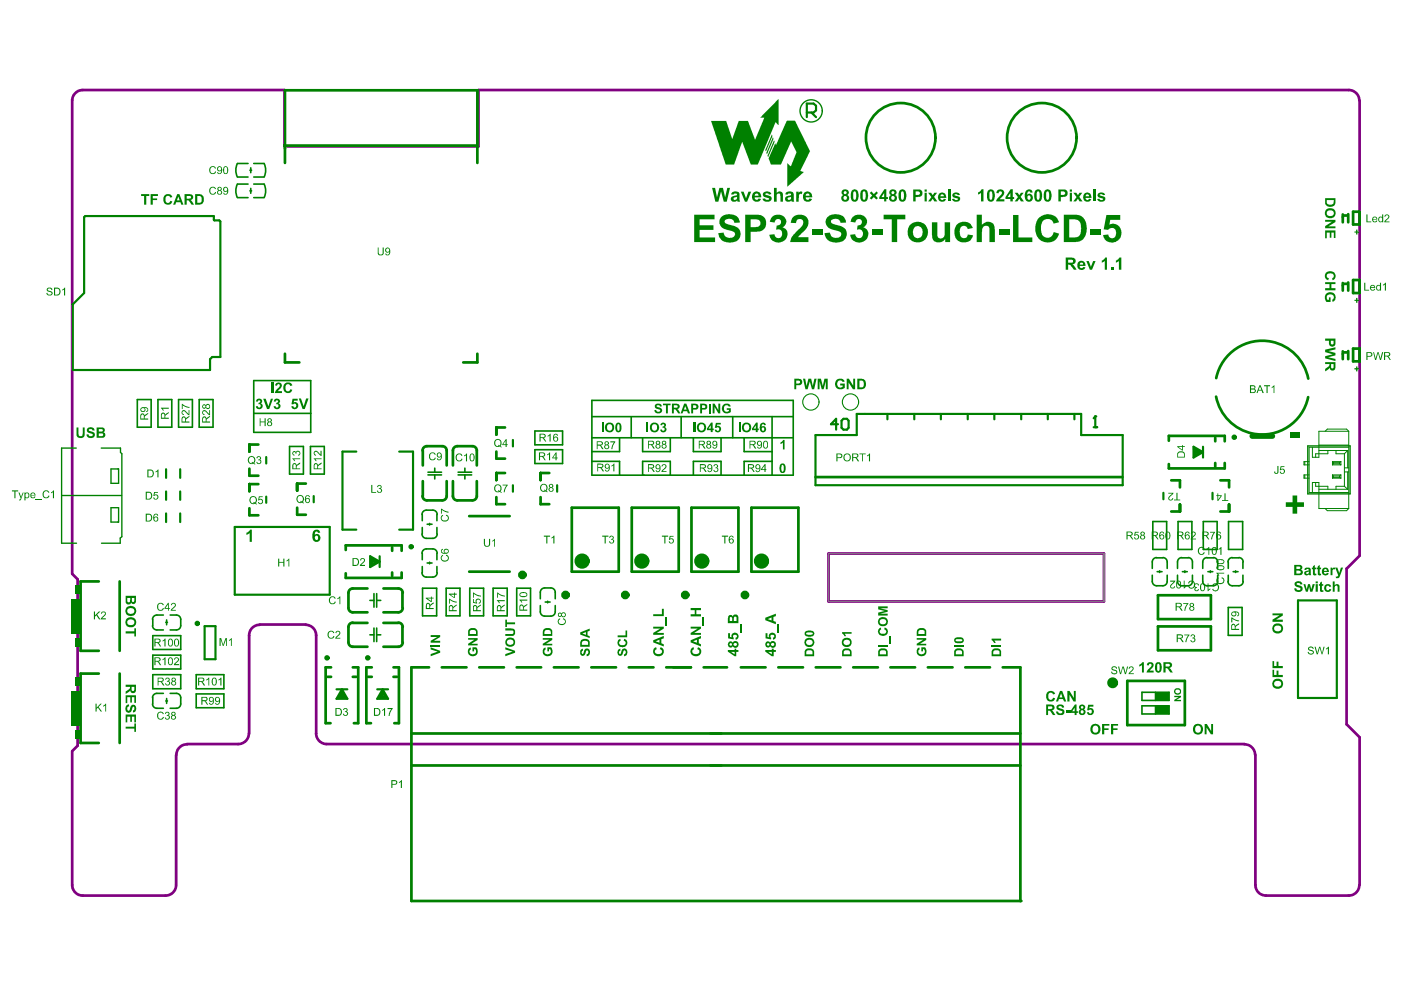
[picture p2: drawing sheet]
<svg xmlns="http://www.w3.org/2000/svg" width="297mm" height="210mm" viewBox="0 0 297 210" stroke-linecap="round" stroke-linejoin="round" font-family="sans-serif">
<path d="M175.3 117.1h58.3v10.2h-58.3z" fill="none" stroke="#808080" stroke-width=".21"/>
<path d="M287.6 21.3a2.24 2.24 0 0 0-2.2-2.3h-184.2v12h-41v-12h-42.7a2.24 2.24 0 0 0-2.2 2.3v100.1l1.1 1.2v35.2l-1.1 1.1v28.4a2.24 2.24 0 0 0 2.2 2.2h17.5a2.24 2.24 0 0 0 2.3-2.2v-27.6M287.6 21.3v96.3l-2.7 2.7v33l2.7 2.7v31.3M175.3 117.1h58.3v10.2h-58.3zM54.9 132.2a2.24 2.24 0 0 0-2.2 2.2v20.8M54.9 132.1h9.7M64.6 132.2a2.24 2.24 0 0 1 2.3 2.2v20.8a2.24 2.24 0 0 0 2.2 2.2h194.2M39.6 157.5a2.24 2.24 0 0 0-2.3 2.2M52.6 155.2a2.24 2.24 0 0 1-2.2 2.2h-10.8M263.3 157.5a2.24 2.24 0 0 1 2.2 2.2M265.6 159.7v27.6a2.24 2.24 0 0 0 2.2 2.2h17.6a2.24 2.24 0 0 0 2.2-2.2" fill="none" stroke="#800080" stroke-width=".57"/>
<g fill="#008000">
<path d="M163.7 29.8h.2l-.1 .5-1.3 2.9-.1-.3z"/>
<path d="M163.5 29.1l.1 .4-1.3 3.1-.2-.4z"/>
<path d="M163.2 28.5l.2 .1-.1 .5-1.3 2.9-.1-.3z"/>
<path d="M150.4 25.6h3.2l1.3 3.8 1.4-3.8h1.9l1.6 3.9 1.9-4.5v-.1h-.8v-.1l3.8-3.8v5.4l-.7-.5-3.7 8.9h-1.5l-1.7-4.7-.5 .9-1.2 3.8h-1.9z"/>
<path d="M166.4 25.6l.1-.1h1.7l.1 .1 2.8 5.9a.64 .64 0 0 1 .1 .9l-1.9 3.7 .8 .3-3.5 3.1v-5l.8 .7 .8-2.3a.77 .77 0 0 0 0-1.2l-.8-1.8-2.2 4.9h-2.1l-.5-1.4 1.4-3.1 .1 .4 .2-.1z"/>
</g>
<path d="M175.3 117.1h58.3v10.2h-58.3z" fill="none" stroke="#808080" stroke-width=".21"/>
<path d="M13 94.8h3.1M23.5 99.2h1.6M25.5 94.8v.9l.3 .3M13 114.9h3.2M23.5 107.4h1.6v3.1h-1.6zM25.8 113.6l-.4 .3v1" fill="none" stroke="#008000" stroke-width=".29"/>
<g fill="none" stroke="#008000" stroke-width=".46">
<path d="M18 45.7l-.2 .2M45.2 45.7l.2 .9h1l.2 .3M44.9 75.5h1.7M38.1 99.3v1.8M72.5 95.6h2.9M38.1 104v1.8M38.1 108.6v1.9M56.3 105.1v1.3M66.4 105v1.3M72.5 112.1h2.9M78.3 117.7l2 1.1-2 1.2zM80.3 117.7v2.3"/>
<path d="M108.5 102.7v1.3"/>
</g>
<g fill="none" stroke="#008000" stroke-width=".34">
<path d="M50.2 39h2.3M50.2 34.6h2.3M50.2 37.5h2.3M52.9 36h.3M53.1 35.5v1M53.1 39.9v1M50.2 41.8h2.3M52.9 40.4h.3M92 99.1v.8M98.4 99.1v.8M125.2 84.7v3.5M167.8 84.7v3.5"/>
<path d="M89.3 108.9v1.3M89.3 111.6v1.4M89.3 117.1v1.3M90.9 110.8v.3M90.9 119v.3M92 100.5v.8M92.4 108.9v1.3M92.4 111.6v1.4M92.4 117.1v1.3M98.4 100.5v.8M32.3 131.1v1.3M32.3 134.5v2.9"/>
<path d="M33.2 130.1h1.4M33.2 133.3h1.4M36 130.1h1.3M36 133.3h1.3M38.2 131.1v1.3M38.2 134.5v2.9M78.3 127h.8M79.1 125.6v2.9M79.7 125.6v2.9M79.7 127h.9M109.3 130.3h2.9M109.3 124.5h2.9"/>
<path d="M114.3 125.3v1.4M114.3 128.1v1.4M115.2 130.4h1.4M115.2 124.4h1.4M115.3 127.4h1.1M115.9 127.2v.4M117.5 125.3v1.4M117.5 128.1v1.4M33.2 149.9h1.4M33.2 146.7h1.4M36 149.9h1.3M36 146.7h1.3"/>
</g>
<g fill="none" stroke="#008000" stroke-width=".57">
<path d="M52.8 94.1v1.5M52.8 99.2v1.5M105 95.6v1.4h1.8M106.8 90.5h-1.8v1.4M52.8 102.4v1.5M52.8 107.5v1.5M78.5 118.2l1.4 .6-1.2 .7v-.8l.6 .1M106.8 100.1h-1.8v1.5M116.2 100.1h-1.8v1.5M73.1 121.3v1M73.7 125.4v3.2M83 121.1v.8"/>
<path d="M85 121.1v1.2M85.1 125.4v3.2M68.9 153h1M68.9 141.2h1.1M72.3 146.3l.7 1.2M74.6 141.2h1.2M74.9 153h.9M77.5 153h1M77.5 141.2h1.2M81 146.3l-.7 1.4M81 146.9l-.2 .6M83.3 141.2h1.1"/>
<path d="M83.4 153h1"/>
</g>
<circle cx="215.9" cy="190.6" r=".29" fill="#008000"/>
<g fill="none" stroke="#008000" stroke-width=".34">
<path d="M53.7 39h2.2M53.7 37.5h2.2M53.7 34.6h2.2M53.7 41.8h2.2M29.1 84.5h2.9v5.9h-2.9zM33.4 84.5h2.9v5.9h-2.9zM37.8 84.5h2.9v5.9h-2.9zM42.1 84.5h3v5.9h-3zM53.7 80.5h12v11h-12zM53.7 87.5h12M61.3 94.5h2.9v5.8h-2.9zM65.7 94.5h2.9v5.8h-2.9z"/>
<path d="M90.5 99.9h2.9M96.9 99.9h2.9M113.2 91.2h5.8v2.9h-5.8zM113.2 95.2h5.8v2.9h-5.8zM125.2 88.2h42.6v12.3h-42.6zM125.2 97.6h5.9v2.9M125.2 92.6h10.6M125.2 84.7h42.6M131.1 92.6v3h-5.9M133.5 88.2v4.4M141.8 92.6v3h-5.8v-3h31.7M144.1 88.2v4.4"/>
<path d="M146.7 92.6v3h5.9v-3M155 88.2v4.4M157.4 92.6v3h5.9M163.3 97.6h-5.9v2.9M163.3 88.2v12.3M89.3 119.9v1.3M90.2 116.1h1.4M90.2 113.9h1.4M90.2 107.9h1.4M90.4 119.1h1M90.4 110.9h1M90.5 100.5h2.9"/>
<path d="M92.4 119.9v1.3M96.9 100.5h2.9M136 100.5v-2.9h5.8v2.9M146.7 100.5v-2.9h5.9v2.9M243.8 118.9v1.4M243.9 110.4h2.9v5.9h-2.9zM244.7 118h1.3M246.9 118.9v1.4M249.1 118.9v1.4M249.2 110.4h3v5.9h-3zM250 118h1.4M252.3 118.9v1.4"/>
<path d="M254.5 118.9v1.4M254.6 110.4h2.9v5.9h-2.9zM255.4 118h1.3M257.6 118.9v1.4M259.9 118.9v1.4M259.9 110.4h3v5.9h-3zM260.7 118h1.4M263 118.9v1.4M32.3 138.6h5.9v3h-5.9zM32.3 137.4h5.9M32.3 134.5h5.9M35.1 131.7h.3"/>
<path d="M35.3 131.2v1M78.3 134.3h.8M79.1 132.9v2.9M79.7 134.3h.9M79.7 132.9v2.9M89.4 124.5h3v5.8h-3zM90.2 122.1h1.4M94.4 124.5h2.9v5.8h-2.9zM99.4 124.5h2.9v5.8h-2.9zM104.3 124.5h3v5.8h-3zM109.3 124.5v5.8M112.2 124.5v5.8"/>
<path d="M243.8 121.7v1.3M244.7 123.9h1.3M244.8 121h1M245.3 120.8v.3M246.9 121.7v1.3M249.1 121.7v1.3M250 123.9h1.4M250.2 121h1M250.7 120.8v.3M252.3 121.7v1.3M254.5 121.7v1.3M255.4 123.9h1.3"/>
<path d="M255.6 121h1M256.1 120.8v.3M257.6 121.7v1.3M259.9 121.7v1.3M259.9 128.5h2.9v5.9h-2.9zM260.7 123.9h1.4M260.9 121h1M261.4 120.8v.3M263 121.7v1.3M32.3 142.8h5.9v2.9h-5.9zM32.3 147.6v1.4M35.1 148.3h.3"/>
<path d="M35.3 147.8v1M38.2 147.6v1.4M41.5 142.8h5.9v2.9h-5.9zM41.5 146.8h5.9v3h-5.9zM241.6 146.5h5.7v1.7h-5.7zM241.6 149.4h5.7v1.7h-5.7zM244.5 146.5v1.7M244.5 149.4v1.7"/>
</g>
<g fill="none" stroke="#008000" stroke-width=".46">
<path d="M17.8 45.9v16.1l-2.4 2.4v13.8M18 45.7h27.2M46.6 46.9v28.6M44.9 75.5l-.5 .5v2.3h-29M35.1 99.3v1.8M56.3 96.7v1.4M72.5 95.6v16.5M84.5 95.6h2.9v16.5h-2.9M108.5 93.1v1.4M172.5 92.1h8.8v-4.5h47.4v4.5h8.8v10.6h-65zM187.7 87.6v1.1M193.4 87.6v1.1"/>
<path d="M199.1 87.6v1.1M204.7 87.6v1.1M210.4 87.6v1.1M216.1 87.6v1.1M221.7 87.6v1.1M227.3 87.6v1.1M252.5 94.5l2 1.2-2 1.1zM254.5 94.5v2.3M35.1 104v1.8M35.1 108.6v1.9M49.7 111.5h20.1v14.3h-20.1zM117.9 102.7v1.3"/>
<path d="M246.1 104.3v1.4M256.5 104.3v1.4M43.3 132.5h2.3v7h-2.3zM274.6 127h8.2v20.7h-8.2zM71.2 145.9h2.3M72.3 145.9l1.2 2h-2.3zM79.8 145.9h2.3M81 145.9l1.1 2h-2.3z"/>
</g>
<g fill="none" stroke="#008000" stroke-width=".57">
<path d="M60.3 34.5v-15.4h40.7v15.4M60.3 30.8h40.7M284.1 45.4v1.6M284.1 59.9v1.6M284.4 45.6h.5M285.2 45.3v1.7M285.2 59.8v1.7M286.3 59.3h1.3v2.7h-1.3zM286.3 44.8h1.3v2.7h-1.3zM60.3 74.9v1.8h3M101 74.9v1.8h-3M284.1 74.3v1.7"/>
<path d="M284.4 60.1h.5M284.4 74.6h.5M285.2 74.3v1.7M286.3 73.8h1.3v2.7h-1.3zM52.8 94.1h1.9M89.5 95.3v3.2M90.3 94.4h3.2M94.5 95.3v3.2M95.8 95.3v3.2M96.7 94.4h3.2M100.9 95.3v3.2M247.3 93.3v-1.1h11.8v1.2"/>
<path d="M252.6 95l1.5 .7-1.3 .7v-.8l.6 .1M257.1 92.6v.8M257.1 98v.8M259.1 98v1.1h-11.8v-.9M52.8 109h1.9M52.8 102.4h1.9M52.8 100.7h1.9M62.9 107.4v1.5h1.8M64.7 102.3h-1.8v1.5M73.1 116.4v-1h11.9v1.1M83 115.8v.7M89.5 101.8v3.2"/>
<path d="M90.3 105.9h3.2M94.5 101.8v3.2M95.8 101.8v3.2M96.7 105.9h3.2M99.3 109.2h8.5M100.9 101.8v3.2M105 105.2v1.5h1.8M114.4 105.2v1.5h1.8M121 107.4h9.9v13.6h-9.9zM133.7 107.4h9.9v13.6h-9.9zM146.3 107.4h9.9v13.6h-9.9zM159 107.4h9.9v13.6h-9.9z"/>
<path d="M172.5 100.9h65M247.8 101.6h1.8v1.5M249.6 106.7v1.5h-1.8M258.2 101.6h1.8v1.5M260 106.7v1.5h-1.8M20.9 123h-3.8v14.7h3.8M25.3 123v14.7M73.1 122.3h11.9M73.7 132.7v3.2M74.6 136.9h3.1M74.6 131.8h3.1M74.6 124.5h3.1"/>
<path d="M74.6 129.6h3.1M81.1 136.9h3.2M81.1 131.8h3.2M81.1 124.5h3.2M81.1 129.6h3.2M85.1 132.7v3.2M99.3 121h8.5M245 126h11.2v5h-11.2zM245 132.5h11.2v5.1h-11.2zM20.9 142.5h-3.8v14.7h3.8M25.3 142.5v14.7M68.9 141.2v11.8"/>
<path d="M69.3 143.2h.7M72.3 146.9l-.1 .6h.8M72.3 146.3l-.6 1.4M74.6 143.2h.8M75.8 141.2v11.8M77.5 141.2v11.8M77.9 143.2h.8M81 146.3l.6 1.2h-.8M83.3 143.2h.7M84.4 141.2v11.8M87 155.2h128.9M90.8 141.2h-3.8v49.4h128.9v-49.4h-3.8"/>
<path d="M93.5 141.2h5.2M101.4 141.2h5.2M109.3 141.2h5.2M117.2 141.2h5.2M125.1 141.2h5.2M133 141.2h5.3M141 141.2h5.2M148.9 141.2h4.9M156.7 141.2h5.3M164.7 141.2h5.2M172.6 141.2h5.2M180.5 141.2h5.2"/>
<path d="M188.4 141.2h5.2M196.3 141.2h5.2M204.2 141.2h5.2M238.5 144.1h12.2v9.3h-12.2zM87 162h128.9"/>
</g>
<g fill="none" stroke="#008000" stroke-width=".21">
<path d="M276 97.7v.7M277 97.7h-1.1v.7h1.1M279 94.2h6.4M279 95.3h6.1M280.4 91.3l.4-.5h4.1l.5 .5M280.9 95.3v.7h-2.6v.8M281.9 97.7h1.8M281.9 98.4h1.8M281.9 97.7l.2 .2M281.9 97.7v.7M282.1 97.9v.2M282.1 98.1l-.2 .3"/>
<path d="M282.1 97.9h1.3M282.1 98.1h1.3M282.7 95.3v.7h1.7M283.4 98.1l.3 .3M283.4 97.9v.2M283.7 97.7v.7M283.7 97.7l-.3 .2M284.4 99h1M284.4 99.9h1M284.4 96v6.9M285.1 95.3l-.7 .7M285.1 95.3v3.7"/>
<path d="M285.1 99.9v3.6M285.4 91.3h-6.4v5.5h-1.3v-2.2M285.4 94.6h-8.4v9.6h8.4M285.4 91.3v16.3M276 100.5v.7M277 100.5h-1.1v.7h1.1M277.7 104.2v-2.1h1.3v5.5h6.4M278.3 102.1v.8h2.6v.6M279 103.5h6.1M280.4 107.6l.4 .5h4.1l.5-.5M281.9 100.5h1.8M281.9 101.2h1.8"/>
<path d="M281.9 100.5l.2 .2M281.9 100.5v.7M282.1 100.7v.3M282.1 101l-.2 .2M282.1 100.7h1.3M282.1 101h1.3M283.4 101l.3 .2M283.4 100.7v.3M283.7 100.5v.7M283.7 100.5l-.3 .2M284.4 102.9h-1.7v.6M284.4 102.9l.7 .6"/>
</g>
<path d="M13 94.8v20.1M21.4 94.8h4.1M23.5 99.2v3.1h1.6v-3.1M25.8 96v17.6M276.7 94.4h8.9v10.1h-8.9zM13 104.8h12.7M21.5 114.9h3.9" fill="none" stroke="#008000" stroke-width=".29"/>
<path d="M264.9 92.3h4.3" fill="none" stroke="#008000" stroke-width="1.1"/>
<g fill="#008000">
<path d="M16 154.6h1.1v1.8h-1.1z" fill-rule="evenodd"/>
<path d="M16 135.1h1.1v1.8h-1.1z" fill-rule="evenodd"/>
<path d="M244.5 149.4h2.8v1.7h-2.8z" fill-rule="evenodd"/>
<path d="M15 146.3h2.1v7.2h-2.1z" fill-rule="evenodd"/>
<path d="M16 143.3h1.1v1.8h-1.1z" fill-rule="evenodd"/>
<path d="M16 123.8h1.1v1.9h-1.1z" fill-rule="evenodd"/>
<path d="M244.5 146.5h2.8v1.7h-2.8z" fill-rule="evenodd"/>
<path d="M15 126.8h2.1v7.2h-2.1z" fill-rule="evenodd"/>
</g>
<g fill="#008000">
<path d="M32.9 99.7l.6-.4v1.7h-.2v-1.3l-.4 .3z"/>
<path d="M52.1 112.7l.5-.2 .3-.4h.4v2.6h-.5v-1.9l-.7 .4z"/>
<path d="M58.8 118.2h.3v.7h.8v-.7h.3v1.7h-.3v-.8h-.8v.8h-.3z"/>
<path d="M60.6 118.6l.6-.4v1.7h-.2v-1.3l-.3 .2z"/>
<path d="M78.5 102.6h.3v1.5h.8v.2h-1.1z"/>
<path d="M79.9 102.8a.45 .45 0 0 1 .7-.1 .45 .45 0 0 1 0 .7 .51 .51 0 0 1 .1 .7 .51 .51 0 0 1-.7 .1l-.3-.4 .3 .1a.33 .33 0 0 0 .4 .2 .33 .33 0 0 0 .2-.5 .33 .33 0 0 0-.4-.1v-.2a.28 .28 0 0 0 .3-.2 .28 .28 0 0 0-.2-.3 .28 .28 0 0 0-.3 .3h-.3z"/>
<path d="M100.1 126.8h.1v.6l.5 .1-.1-.2a.55 .55 0 0 1 .5-.6 .55 .55 0 0 1 .6 .4 .55 .55 0 0 1-.4 .6v-.1a.38 .38 0 0 0 .1-.6 .38 .38 0 0 0-.6 0 .38 .38 0 0 0 .1 .6v.1l-.8-.1z"/>
<path d="M100.1 125.4l.8 .4 .8 .2v.2l-.7-.1-.8-.4v.8h-.1z"/>
<path d="M105.1 127h1.7v.2h-1.3l.3 .4h-.3z"/>
<path d="M105.2 125.4l.9 .5 .7 .1v.2l-.9-.2-.5-.3v.8h-.2z"/>
<path d="M106.3 102.6h1.1l-.5 .9-.1 .7h-.2v-.2l.5-1.3h-.8z"/>
<path d="M115.1 113.3h1.3v.3h-.6v1.4h-.2v-1.4h-.5z"/>
<path d="M116.7 113.7l.6-.4v1.7h-.2v-1.3l-.4 .3z"/>
<path d="M248.9 104.3h.2v1.4h.6v.2h-1.3v-.2h.5z"/>
<path d="M247.2 104.3h1.1l-.5 .6a.45 .45 0 0 0-.4 .4 .45 .45 0 0 0 .3 .5l.3-.2v-.2h.2l-.1 .3-.4 .2a.58 .58 0 0 1-.5-.5 .58 .58 0 0 1 .4-.6l.4-.4h-.8z"/>
<path d="M259.1 104.4h.2v1.4h.6v.2h-1.4v-.2h.6z"/>
<path d="M286.6 77.9h.3v-.4h.3v.4h.3v.3h-.3v.4h-.3v-.4h-.3z"/>
<path d="M286.9 63h.3v.4h.3v.3h-.3v.4h-.3v-.4h-.3v-.3h.3z"/>
<path d="M286.9 48.6h.3v.4h.3v.2h-.3v.4h-.3v-.4h-.3v-.2h.3z"/>
<path d="M34 86.3h1.7v.2h-1.3l.3 .4h-.3z"/>
<path d="M38.5 86.9h.1a.93 .93 0 0 1 1.1 .6l.2 .1v-.8h.2v1.1l-.4-.1-.3-.5a.41 .41 0 0 0-.5-.3 .41 .41 0 0 0-.3 .4l.3 .2v.2a.6 .6 0 0 1-.4-.9z"/>
<path d="M38.5 85.5l.9 .5 .7 .1v.2l-.7-.1-.8-.5v.9h-.1z"/>
<path d="M42.9 86.9a.93 .93 0 0 1 1.2 .6l.2 .1v-.8h.1v1.1l-.3-.1-.4-.5a.41 .41 0 0 0-.4-.3 .41 .41 0 0 0-.4 .4l.4 .2-.1 .2a.6 .6 0 0 1-.3-.9z"/>
<path d="M54.9 88.5h.2v.7h.9v-.7h.2v1.7h-.2v-.8h-.9v.8h-.2z"/>
<path d="M84.4 165.5l.6-.4v1.6h-.2v-1.2l-.4 .2z"/>
<path d="M91.1 137l2 .7v.4l-2 .8v-.5l1.5-.5-1.5-.5z"/>
<path d="M31.2 99.3h.6a.83 .83 0 0 1 .8 .9 .83 .83 0 0 1-.8 .8h-.6zM31.4 99.6v1.2h.5a.61 .61 0 0 0 .4-.7 .61 .61 0 0 0-.5-.5z"/>
<path d="M100.1 128.2a.5 .5 0 0 1 .5-.2 .5 .5 0 0 1 .4 .5l.1-.3 .6-.3v.2l-.7 .5v.5h.7v.2h-1.6zM100.3 128.3l-.1 .8h.6v-.7z"/>
<path d="M105.2 128.2a.47 .47 0 0 1 .5-.1 .47 .47 0 0 1 .3 .4l.8-.6v.2l-.8 .7v.3h.8v.2h-1.7zM105.4 128.4l-.1 .7h.6v-.5a.3 .3 0 0 0-.2-.3 .3 .3 0 0 0-.3 .1z"/>
<path d="M104.7 102.8l.4-.3 .5 .1a.87 .87 0 0 1 .3 1.4l.3 .2-.1 .1-.3-.2-.8 .1-.3-.3-.1-.3zM104.9 102.8l-.1 .6a.55 .55 0 0 0 .7 .5h-.1v-.2a.32 .32 0 0 0 .5 0 .32 .32 0 0 0 0-.5 .56 .56 0 0 0-.4-.5 .56 .56 0 0 0-.6 .1z"/>
<path d="M165.1 98.3a.68 .68 0 0 1 .9-.1 .68 .68 0 0 1 .2 .8v.5a.64 .64 0 0 1-.8 .6 .64 .64 0 0 1-.5-.8zM165.4 98.5l-.1 .6a.58 .58 0 0 0 .3 .7l.2-.7a.48 .48 0 0 0-.3-.7z"/>
<path d="M249.2 95.7l.3-.2 .8 .1a.46 .46 0 0 1 .4 .6v.6h-1.6zM249.3 95.9l-.1 .7h1.3v-.4a.71 .71 0 0 0-1.2-.3z"/>
<path d="M249.1 94.4h1v-.2h.2v.2h.4v.2h-.4v.7h-.2l-1-.7zM249.4 94.6l.7 .6v-.6z"/>
<path d="M257.6 104.4h.1v.4h.8l-.8 1.2h-.1v-1h-.3v-.2h.3zM257.7 105v.7l.6-.7z"/>
<path d="M29.8 87.6a.5 .5 0 0 1 .8 .3l.7-.5v.2l-.7 .6v.4h.7v.2h-1.6zM29.9 87.8v.8h.5v-.5a.3 .3 0 0 0-.1-.4 .3 .3 0 0 0-.4 .1z"/>
<path d="M29.8 86.3l.3-.1h.7a.52 .52 0 0 1 .5 .4 .52 .52 0 0 1-.4 .6v-.2a.29 .29 0 0 0 .3-.4 .29 .29 0 0 0-.4-.2l-.3-.1 .2 .1a.54 .54 0 0 1-.5 .8 .54 .54 0 0 1-.4-.9zM29.9 86.7a.35 .35 0 0 0 .7 0 .35 .35 0 0 0-.7 0z"/>
<path d="M34.2 87.4a.46 .46 0 0 1 .5-.1 .46 .46 0 0 1 .3 .5l.7-.6v.2l-.7 .6v.4h.7v.2h-1.7zM34.3 87.6l-.1 .8h.6v-.5a.3 .3 0 0 0-.1-.4 .3 .3 0 0 0-.4 .1z"/>
<path d="M38.5 88.2a.46 .46 0 0 1 .5-.1 .46 .46 0 0 1 .3 .5l.8-.6v.2l-.8 .6v.4h.8v.2h-1.7zM38.6 88.4v.8h.6v-.5a.3 .3 0 0 0-.2-.3 .3 .3 0 0 0-.4 0z"/>
<path d="M42.9 88.2a.46 .46 0 0 1 .5-.1 .46 .46 0 0 1 .3 .5l.7-.6v.2l-.7 .6v.4h.7v.2h-1.6zM43 88.4l-.1 .8h.6v-.5a.3 .3 0 0 0-.1-.3 .3 .3 0 0 0-.4 0z"/>
<path d="M42.8 85.7a.35 .35 0 0 1 .4-.2 .35 .35 0 0 1 .3 .3 .49 .49 0 0 1 .8-.1 .49 .49 0 0 1 0 .7 .49 .49 0 0 1-.8-.1 .43 .43 0 0 1-.6 .1 .43 .43 0 0 1-.1-.7zM42.9 86a.3 .3 0 0 0 .6 0 .3 .3 0 0 0-.6 0zM43.7 86a.33 .33 0 0 0 .6 0 .33 .33 0 0 0-.6 0z"/>
<path d="M56.6 88.7a.47 .47 0 0 1 .7-.1 .47 .47 0 0 1 0 .7 .51 .51 0 0 1 .1 .7 .51 .51 0 0 1-.7 .2 .51 .51 0 0 1-.1-.7l.2-.3-.2-.1zM56.8 88.9a.27 .27 0 0 0 .5 0 .27 .27 0 0 0-.5 0zM56.7 89.7a.35 .35 0 0 0 .7 0 .35 .35 0 0 0-.7 0z"/>
<path d="M82.8 165.1h.6a.5 .5 0 0 1 .7 .5 .5 .5 0 0 1-.7 .4h-.4v.7h-.2zM83 165.3v.6h.4a.3 .3 0 0 0 .4-.3 .3 .3 0 0 0-.4-.3z"/>
</g>
<path d="M91.1 136.6h2" fill="none" stroke="#008000" stroke-width=".4"/>
<g fill="#008000">
<path d="M91.1 134.4h2v.4l-1.3 .8h1.3v.4h-2v-.4l1.4-.8h-1.4z"/>
<path d="M90.8 96.1h.1a.75 .75 0 0 1 1.3 .1h-.2a.57 .57 0 0 0-.8-.2 .57 .57 0 0 0-.2 .8 .5 .5 0 0 0 .5 .4 .5 .5 0 0 0 .5-.4l.2 .1a.76 .76 0 0 1-1.1 .4 .76 .76 0 0 1-.3-1.1z"/>
<path d="M114.9 137.3l.5-.3 .1 .4a.61 .61 0 0 0-.1 .9 .61 .61 0 0 0 .9 0 .6 .6 0 0 0 .1-.9h-.3v.4h-.3v-.8h.8l.2 .2 .1 .9-.2 .4-.7 .4-.7-.2a1.02 1.02 0 0 1-.4-1.4z"/>
<path d="M114.8 135h2v.4l-1.3 .8h1.3v.4h-2v-.4l1.4-.8h-1.4z"/>
<path d="M146.2 137.3l.6-.3v.4a.54 .54 0 0 0-.2 .7 .54 .54 0 0 0 .7 .3 .53 .53 0 0 0 .7-.4 .53 .53 0 0 0-.5-.6l.2-.4 .4 .3a1.11 1.11 0 0 1-.7 1.6 1.11 1.11 0 0 1-1.3-1.2z"/>
<path d="M146.1 132.6h2.2v.4l-1.4 .9h1.4v.4h-2.2v-.4l1.5-.9h-1.5z"/>
<path d="M148.6 130.6h.3v1.8h-.3z"/>
<path d="M146.1 128.6h2.2v.5h-1v.9h1v.4h-2.2v-.4h.9v-.9h-.9z"/>
<path d="M165.1 93.6l.3-.1 .3-.4h.3v2h-.4v-1.4l-.5 .3z"/>
<path d="M92.5 95.9a.66 .66 0 0 1 .8 0 .66 .66 0 0 1 .2 .9 .53 .53 0 0 1-.4 .6 .53 .53 0 0 1-.7-.4h.2a.37 .37 0 0 0 .5 .2 .37 .37 0 0 0 .2-.5v-.1a.53 .53 0 0 1-.8 .1 .53 .53 0 0 1 0-.8zM92.5 96.3a.35 .35 0 0 0 .7 0 .35 .35 0 0 0-.7 0z"/>
<path d="M104.7 93.2l.3-.3h.4l.4 .1 .3 .4v.7l-.2 .3 .3 .1-.1 .2-.3-.2h-.7a.86 .86 0 0 1-.4-1.3zM104.8 93.3v.4a.57 .57 0 0 0 .7 .7l-.1-.1v-.2a.33 .33 0 0 0 .5 0 .33 .33 0 0 0 0-.4 .56 .56 0 0 0-.4-.6 .56 .56 0 0 0-.7 .2z"/>
<path d="M107 92.9h.2v1.1h.2v.2h-.2v.4h-.2v-.4h-.7zM107 93.3l-.6 .7h.6z"/>
<path d="M115 133.2l.5-.3h.4a.82 .82 0 0 1 .9 .9v.8h-2v-1zM115.2 133.5v.7h1.4v-.3a.75 .75 0 0 0-.6-.6 .75 .75 0 0 0-.8 .2z"/>
<path d="M114.4 102.7l.4-.3h.5l.4 .3 .2 .6-.3 .6 .3 .1-.1 .2-.3-.2h-.8l-.3-.2-.1-.4zM114.7 102.7l-.2 .3v.5a.54 .54 0 0 0 .8 .3h-.2v-.2a.31 .31 0 0 0 .4 .1 .31 .31 0 0 0 .1-.5v-.1a.56 .56 0 0 0-.4-.5 .56 .56 0 0 0-.5 .1z"/>
<path d="M116.1 102.6a.46 .46 0 0 1 .8-.1 .46 .46 0 0 1-.1 .7 .5 .5 0 0 1 .1 .8 .5 .5 0 0 1-.8-.3v-.4l.3-.2-.3-.1zM116.3 102.8a.3 .3 0 0 0 .6 0 .3 .3 0 0 0-.6 0zM116.3 103.6a.33 .33 0 0 0 .6 0 .33 .33 0 0 0-.6 0z"/>
<path d="M146.1 135.5l2.2-.9v.5l-.5 .1v.9l.5 .2v.5l-2.2-.9zM146.6 135.7l.8 .3v-.6z"/>
<path d="M170.3 137.5l.5-.3h.5a.77 .77 0 0 1 .9 .9v.8h-2zM170.6 137.8v.7h1.3v-.3a.69 .69 0 0 0-.5-.6 .69 .69 0 0 0-.7 .2z"/>
<path d="M170.4 135.2l.5-.2a1.02 1.02 0 0 1 1.3 .6 1.02 1.02 0 0 1-.6 1.3 1.02 1.02 0 0 1-1.3-.6l-.1-.5zM170.6 135.6a.65 .65 0 0 0 .7 .9 .65 .65 0 0 0 .5-1l-.7-.1z"/>
<path d="M170.4 133.6l1.2-.2a.67 .67 0 0 1 .7 .7 .67 .67 0 0 1-.9 .6h-.4a.68 .68 0 0 1-.7-.3 .68 .68 0 0 1 .1-.8zM170.6 133.9a.5 .5 0 0 0 .7 .4h.3a.25 .25 0 0 0 .4-.1 .25 .25 0 0 0-.3-.3z"/>
</g>
<path d="M170.7 23.8h1.4l.5-.4v-1l-.5-.5h-1.4v2.9M171.7 23.8l.9 1" fill="none" stroke="#008000" stroke-width=".46"/>
<g fill="#008000">
<path d="M178.2 133.8h2v.3h-1.5l.3 .5h-.4l-.4-.6z"/>
<path d="M178.4 137.4l.3-.2h.8l.4 .2 .3 .4v1.1h-2v-1.2zM178.6 137.8l-.1 .7h1.3v-.3a.69 .69 0 0 0-.4-.6 .69 .69 0 0 0-.8 .2z"/>
<path d="M178.1 135.9a1.05 1.05 0 0 1 2.1 0 1.05 1.05 0 0 1-2.1 0zM178.5 135.6v.6l.7 .3a.6 .6 0 0 0 .6-.7 .77 .77 0 0 0-1.3-.2z"/>
<path d="M202 137.5l.4-.3 .9 .1a.84 .84 0 0 1 .6 .8v.8h-2zM202.3 137.8l-.1 .7h1.3v-.3a.69 .69 0 0 0-.4-.6 .69 .69 0 0 0-.8 .2z"/>
</g>
<path d="M201.9 136.6h2" fill="none" stroke="#008000" stroke-width=".4"/>
<g fill="#008000">
<path d="M257.4 122.5l.4-.3v.2a.55 .55 0 0 0-.2 .8 .55 .55 0 0 0 .8 .2 .53 .53 0 0 0 .4-.5 .53 .53 0 0 0-.4-.6l.1-.1a.76 .76 0 0 1 .5 1 .76 .76 0 0 1-1.2 .3l-.4-.3z"/>
<path d="M257.3 121.2h1.7v.2h-1.3l.3 .4h-.3z"/>
<path d="M280.5 57.8l.5-.4h.6a.97 .97 0 0 1 .9 .8 .97 .97 0 0 1-.6 1.1l-.1-.4a.57 .57 0 0 0 .3-.8 .57 .57 0 0 0-.8-.2 .49 .49 0 0 0-.6 .4 .49 .49 0 0 0 .5 .6l-.3 .4a.99 .99 0 0 1-.4-1.5z"/>
<path d="M280.4 59.7h2.1v.4h-.8v.9h.8v.4h-2.1v-.4h.9v-.9h-.9z"/>
<path d="M280.5 62.2l.7-.4 .9 .1 .4 .6 .1 .5-.1 .5-.3 .3h-.3l-.1-.4a.64 .64 0 0 0 .3-.8 .64 .64 0 0 0-.8-.3 .66 .66 0 0 0-.6 .4 .66 .66 0 0 0 .2 .7h.3v-.5h.3v1l-1-.1-.2-.6z"/>
<path d="M280.4 46.5h2.1v.5l-1.5 .9h1.5v.4h-2.1v-.5l1.4-.9h-1.4z"/>
<path d="M280.4 48.8h2.1v1.6h-.3v-1.2h-.5v1.1h-.4v-1.1h-.6v1.2h-.3z"/>
<path d="M26.6 133.6h1.8v-.6h.4v1.7h-.4v-.7h-1.8z"/>
<path d="M26.6 147.1h2.2v1.6h-.4v-1.2h-.5v1.2h-.3v-1.2h-.7v1.3h-.3z"/>
<path d="M26.7 149.3l.6-.3v.5a.47 .47 0 0 0-.4 .4 .47 .47 0 0 0 .4 .5l.3-.6a.65 .65 0 0 1 .7-.7 .65 .65 0 0 1 .5 .9v.2a.69 .69 0 0 1-.7 .6v-.5a.44 .44 0 0 0 .3-.4 .44 .44 0 0 0-.2-.4l-.4 .8a.69 .69 0 0 1-.8 .5 .69 .69 0 0 1-.5-.9z"/>
<path d="M26.6 151.2h2.2v1.7h-.4v-1.3h-.5v1.1h-.3v-1.1h-.7v1.3h-.3z"/>
<path d="M26.6 153.8h1.8v-.7h.4v1.8h-.4v-.7h-1.8z"/>
<path d="M109.9 126.9h1.7v.2h-1.4l.3 .4h-.2z"/>
<path d="M201.9 135.1l.5-.3h.4a.7 .7 0 0 1 .9 .2 .7 .7 0 0 1-.1 1l-1 .1a.65 .65 0 0 1-.7-.3 .65 .65 0 0 1 0-.7zM202.2 135.3a.39 .39 0 0 0 .2 .4 .39 .39 0 0 0 .4 0 .51 .51 0 0 0 .8-.3l-.2-.2z"/>
<path d="M257.4 119.9l.3-.3h.7a.57 .57 0 0 1 .7 .6 .57 .57 0 0 1-.8 .5l-.6-.1a.56 .56 0 0 1-.3-.7zM257.6 119.9a.43 .43 0 0 0 .1 .5 .43 .43 0 0 0 .6 0 .36 .36 0 0 0 .5-.1 .36 .36 0 0 0-.4-.5z"/>
<path d="M257.4 118.6l.4-.3h.5a.58 .58 0 0 1 .8 .6 .58 .58 0 0 1-.9 .5h-.2a.52 .52 0 0 1-.6-.2 .52 .52 0 0 1 0-.6zM257.6 118.7l-.1 .1a.82 .82 0 0 0 1.4 0l-.6-.3z"/>
<path d="M280.4 41.9h2.1v1.2a1.12 1.12 0 0 1-1.2 .7 1.12 1.12 0 0 1-.9-1zM280.7 42.3v.4a.79 .79 0 0 0 1.3 .4l.2-.8z"/>
<path d="M280.5 44.5l.7-.4h.8l.5 .5v.6a1.13 1.13 0 0 1-1.5 .9 1.13 1.13 0 0 1-.5-1.6zM280.8 44.7a.73 .73 0 0 0 .2 .9 .73 .73 0 0 0 1 0 .69 .69 0 0 0 0-.9 .69 .69 0 0 0-1-.1z"/>
<path d="M26.6 126.1h2.2l-.1 1.5-.5 .2-.5-.3a.64 .64 0 0 1-.9 .3 .64 .64 0 0 1-.2-.9zM27.9 126.5v.3a.31 .31 0 0 0 .1 .5 .31 .31 0 0 0 .4-.3v-.5zM26.9 126.5v.4a.36 .36 0 0 0 .3 .5 .36 .36 0 0 0 .4-.5v-.4z"/>
<path d="M26.8 128.5l.8-.3 .6 .1 .6 .5v.8a1.15 1.15 0 0 1-1.2 .8 1.15 1.15 0 0 1-1.1-1zM27 128.9l-.1 .3a.73 .73 0 0 0 .8 .7 .73 .73 0 0 0 .7-.9l-.7-.4z"/>
<path d="M26.6 131.7a1.11 1.11 0 0 1 2.2 0 1.11 1.11 0 0 1-2.2 0zM27 131.3v.1a.75 .75 0 0 0 .5 .9 .75 .75 0 0 0 .9-.5v-.1a.81 .81 0 0 0-.6-.6 .81 .81 0 0 0-.8 .2z"/>
<path d="M26.6 144.9h2.2v.9a.63 .63 0 0 1-.5 .8 .63 .63 0 0 1-.7-.5l-1 .7v-.5l.9-.7v-.3h-.9zM27.8 145.3v.3a.4 .4 0 0 0 .1 .5 .4 .4 0 0 0 .4 .1l.1-.9z"/>
<path d="M109.9 128.1h.1a.44 .44 0 0 1 .5-.2 .44 .44 0 0 1 .3 .5l.8-.6v.2l-.8 .6v.4h.8v.2h-1.7zM110.1 128.2v.8h.5v-.5a.35 .35 0 0 0-.1-.3 .35 .35 0 0 0-.4 0z"/>
<path d="M109.9 125.6l.4-.3h.6a.57 .57 0 0 1 .7 .6 .57 .57 0 0 1-.8 .5h-.4a.52 .52 0 0 1-.5-.3 .52 .52 0 0 1 0-.5zM110.1 125.6a.48 .48 0 0 0 .2 .5 .48 .48 0 0 0 .6 0 .36 .36 0 0 0 .5-.3 .36 .36 0 0 0-.5-.3z"/>
</g>
<path d="M231.4 90.4h.7M231.7 88.1v2.3" fill="none" stroke="#008000" stroke-width=".46"/>
<circle cx="231.7" cy="88.1" r=".23" fill="#008000"/>
<path d="M231.7 88.1l-.3 .4" fill="none" stroke="#008000" stroke-width=".46"/>
<g fill="#008000">
<path d="M248.4 147.2h1.5v.3l-1 .6h1v.3h-1.5v-.3l1-.6h-1z"/>
<path d="M280.4 74l2.1-.5v.4l-1.5 .4 1.5 .4v.5l-1.5 .4 1.5 .3v.5l-2.1-.6v-.4l1.6-.4-1.6-.5z"/>
<path d="M2.5 103.8h1.3v.2h-.5v1.4h-.3v-1.4h-.5z"/>
<path d="M3.9 104.2h.2l.4 1 .3-1h.2l-.7 1.7h-.3l.4-.5z"/>
<path d="M7.6 105.7h1.3v.2h-1.3z"/>
<path d="M9.1 104l.4-.2h.5l.4 .4-.2 .1a.57 .57 0 0 0-.8-.3 .57 .57 0 0 0-.2 .8 .53 .53 0 0 0 .6 .4 .53 .53 0 0 0 .5-.4l.1 .1a.79 .79 0 0 1-1.1 .4 .79 .79 0 0 1-.2-1.2z"/>
<path d="M10.8 104.2l.6-.4v1.6h-.2v-1.2l-.4 .2z"/>
<path d="M20.2 148.9h.2v.9l.8-.9h.3l-.7 .7 .8 1h-.3l-.6-.8-.3 .2v.6h-.2z"/>
<path d="M21.8 149.3l.6-.4v1.7h-.1v-1.3l-.4 .2z"/>
<path d="M33.4 150.8a.79 .79 0 0 1 1.3 .3h-.3a.54 .54 0 0 0-.7-.3 .54 .54 0 0 0-.2 .8 .49 .49 0 0 0 .4 .5 .49 .49 0 0 0 .5-.4h.3l-.3 .5h-.8l-.4-.5v-.6z"/>
<path d="M35 150.8l.1-.1a.43 .43 0 0 1 .7 0 .43 .43 0 0 1-.1 .7 .52 .52 0 0 1-.1 .8 .52 .52 0 0 1-.7-.4h.2a.33 .33 0 0 0 .4 .3 .33 .33 0 0 0 .2-.5 .33 .33 0 0 0-.4-.1v-.2a.27 .27 0 0 0 .3-.3 .27 .27 0 0 0-.3-.2 .27 .27 0 0 0-.2 .3l-.2-.1z"/>
<path d="M33.3 127.9h.1a.75 .75 0 0 1 1.3 .1h-.3a.54 .54 0 0 0-.8-.2 .54 .54 0 0 0-.1 .8 .49 .49 0 0 0 .4 .5 .49 .49 0 0 0 .5-.5l.3 .1a.78 .78 0 0 1-1.1 .5 .78 .78 0 0 1-.3-1.2z"/>
<path d="M36.2 127.8h.1a.53 .53 0 0 1 .9 0 .53 .53 0 0 1-.3 .8l-.5 .5h.8v.1h-1.1l.1-.3 .5-.4a.43 .43 0 0 0 .1-.7h-.3l-.2 .3-.1-.1z"/>
<path d="M32.6 104.1h.8v.2h-.6l-.1 .4a.55 .55 0 0 1 .8 .3 .55 .55 0 0 1-.4 .7 .55 .55 0 0 1-.7-.5h.2a.36 .36 0 0 0 .5 .3 .36 .36 0 0 0 .1-.6 .36 .36 0 0 0-.5 .1l-.3-.1z"/>
<path d="M46.4 135h.4l.5 1.4 .4-1.4h.3v1.7h-.2v-1.4l-.5 1.4h-.2l-.4-1.5v1.5h-.3z"/>
<path d="M48.5 135.4l.5-.4v1.7h-.1v-1.3l-.4 .2z"/>
<path d="M44.4 39.8l.4-.3h.5l.4 .4-.2 .1a.57 .57 0 0 0-.8-.2 .57 .57 0 0 0-.2 .8 .53 .53 0 0 0 .5 .4 .53 .53 0 0 0 .5-.4l.2 .1a.78 .78 0 0 1-1.1 .4 .78 .78 0 0 1-.3-1.1z"/>
<path d="M44.4 35.5l.4-.3h.5l.4 .4-.2 .1a.57 .57 0 0 0-.8-.2 .57 .57 0 0 0-.2 .8 .53 .53 0 0 0 .5 .4 .53 .53 0 0 0 .5-.4h.2a.78 .78 0 0 1-1.1 .4 .78 .78 0 0 1-.3-1.1z"/>
<path d="M72.6 150a.45 .45 0 0 1 .7-.2 .45 .45 0 0 1 0 .8 .49 .49 0 0 1 .3 .6 .49 .49 0 0 1-.6 .3l-.4-.3v-.2h.1a.32 .32 0 0 0 .4 .3 .32 .32 0 0 0 .3-.4 .32 .32 0 0 0-.4-.2v-.2a.27 .27 0 0 0 .3-.2 .27 .27 0 0 0-.2-.3 .27 .27 0 0 0-.3 .3l-.2-.1z"/>
<path d="M69.7 126.5l.4-.3h.5l.4 .4-.2 .1a.57 .57 0 0 0-.8-.2 .57 .57 0 0 0-.2 .8 .53 .53 0 0 0 .5 .4 .53 .53 0 0 0 .5-.4h.2a.78 .78 0 0 1-1.1 .5 .78 .78 0 0 1-.3-1.2z"/>
<path d="M71.4 126.6l.6-.4v1.6h-.2v-1.2l-.4 .2z"/>
<path d="M61.9 84.4h1.1v.4h-.8l-.1 .3h.2a.74 .74 0 0 1 .8 .7 .74 .74 0 0 1-.7 .8 .74 .74 0 0 1-.8-.6l.5-.1a.34 .34 0 0 0 .5 .3 .34 .34 0 0 0 0-.6l-.1-.2-.8 .1z"/>
<path d="M63.2 84.3h.5l.5 1.7 .6-1.7h.5l-.8 2.3h-.5z"/>
<path d="M57.4 80.9h.5v2.3h-.5z"/>
<path d="M58.4 81.1l.7-.2 .5 .4v.5l-.8 1h.9v.4h-1.5l.1-.5 .5-.6a.49 .49 0 0 0 .4-.3 .49 .49 0 0 0-.2-.5h-.3l-.1 .3h-.4z"/>
<path d="M60.2 81.2l.8-.3a.77 .77 0 0 1 .8 .7l-.4 .1a.54 .54 0 0 0-.8-.3 .54 .54 0 0 0-.2 .7 .53 .53 0 0 0 .4 .7 .53 .53 0 0 0 .6-.4l.4 .1-.1 .2a1.04 1.04 0 0 1-1.4 .3 1.04 1.04 0 0 1-.3-1.4z"/>
<path d="M80.8 150.2l.7-.4v1.7h-.3v-1.3l-.4 .2z"/>
<path d="M82 149.8h1.1l-.5 1-.2 .7h-.2l.1-.5 .5-1h-.8z"/>
<path d="M79.9 52.4h.2v.9a.44 .44 0 0 0 .4 .6 .44 .44 0 0 0 .5-.6v-.9h.2v.9a.63 .63 0 0 1-.6 .7 .63 .63 0 0 1-.7-.7z"/>
<path d="M95 126.7l.9 .5 .6 .1 .1 .2-.7-.1-.7-.5v.8h-.2z"/>
<path d="M93.4 109.1l.3-.2 .1 .2a.57 .57 0 0 0-.3 .8 .57 .57 0 0 0 .8 .2 .49 .49 0 0 0 .5-.5 .49 .49 0 0 0-.5-.5l.2-.2 .5 .5-.2 .7-.4 .3h-.6l-.4-.3-.2-.4z"/>
<path d="M93.3 107.7l1.5 .5 .1 .3-.7-.2-.7-.4v.8h-.2z"/>
<path d="M140 113.3h1.4v.3h-.6v1.4h-.2v-1.4h-.6z"/>
<path d="M141.7 113.4h.8v.2h-.6l-.1 .4a.55 .55 0 0 1 .7 .3 .55 .55 0 0 1-.4 .7 .55 .55 0 0 1-.6-.5h.2a.35 .35 0 0 0 .5 .3 .35 .35 0 0 0 .1-.5l-.2-.2-.6 .1z"/>
<path d="M140 98.4a.56 .56 0 0 1 1 0 .56 .56 0 0 1-.4 .9l-.4 .4h.8v.2h-1.1l.2-.4 .4-.3a.42 .42 0 0 0 .3-.4 .42 .42 0 0 0-.3-.4l-.3 .1-.1 .2h-.1z"/>
<path d="M248.4 146.3a.75 .75 0 0 1 1.5 0 .75 .75 0 0 1-1.5 0zM248.7 146a.46 .46 0 0 0 .4 .7 .46 .46 0 0 0 .4-.7z"/>
<path d="M280.4 71.6h2.1v1.1a.72 .72 0 0 1-.8 .6 .72 .72 0 0 1-.5-.9v-.3h-.8zM281.6 72.1v.2a.36 .36 0 0 0 0 .5 .36 .36 0 0 0 .5 0 .36 .36 0 0 0 0-.5v-.2z"/>
<path d="M280.4 76.6h2.1v1a.65 .65 0 0 1-.5 .8 .65 .65 0 0 1-.7-.6l-.2 .3-.7 .5v-.5l.4-.4a.61 .61 0 0 0 .5-.7h-.9zM281.6 77v.4a.32 .32 0 0 0 .1 .5 .32 .32 0 0 0 .4-.2v-.7z"/>
<path d="M5.2 104.2h.2v.2a.57 .57 0 0 1 .9 .3 .57 .57 0 0 1-.7 .7l-.2-.1v.6h-.2zM5.4 104.6a.43 .43 0 0 0 0 .4 .43 .43 0 0 0 .3 .2 .42 .42 0 0 0 .3-.5 .42 .42 0 0 0-.5-.3z"/>
<path d="M6.5 104.3h.2a.57 .57 0 0 1 .8 .5h-.9v.2a.36 .36 0 0 0 .3 .3 .36 .36 0 0 0 .4-.3l.2 .1a.59 .59 0 0 1-.9 .2 .59 .59 0 0 1-.1-.9zM6.7 104.5l-.1 .2h.7a.35 .35 0 0 0-.2-.3 .35 .35 0 0 0-.4 .1z"/>
<path d="M36.3 150.8a.44 .44 0 0 1 .7-.1 .44 .44 0 0 1-.1 .7h.1a.49 .49 0 0 1 0 .7 .49 .49 0 0 1-.7 0 .49 .49 0 0 1 .2-.7l-.3-.2zM36.4 151a.26 .26 0 0 0 .5 0 .26 .26 0 0 0-.5 0zM36.3 151.8a.35 .35 0 0 0 .7 0 .35 .35 0 0 0-.7 0z"/>
<path d="M35.5 127.6h.2v1h.2v.2h-.2v.4h-.2v-.4h-.7zM35.5 127.9l-.5 .7h.5z"/>
<path d="M30.8 108.7h.7a.83 .83 0 0 1 .7 .8 .83 .83 0 0 1-.8 .9h-.6zM31.1 108.9v1.3l.4-.1a.61 .61 0 0 0 .5-.6 .61 .61 0 0 0-.6-.6z"/>
<path d="M32.6 108.9a.49 .49 0 0 1 .5-.2 .49 .49 0 0 1 .4 .4h-.3a.35 .35 0 0 0-.4-.2 .35 .35 0 0 0-.2 .5v.1a.51 .51 0 0 1 .7 0 .51 .51 0 0 1 .1 .6 .51 .51 0 0 1-.7 .2l-.2-.2-.1-.4zM32.7 109.6a.35 .35 0 0 0 .2 .6 .35 .35 0 0 0 .4-.5 .35 .35 0 0 0-.6-.1z"/>
<path d="M30.8 104h.7a.83 .83 0 0 1 .7 .9 .83 .83 0 0 1-.8 .8h-.6zM31.1 104.3v1.2h.4a.61 .61 0 0 0 .5-.7 .61 .61 0 0 0-.6-.5z"/>
<path d="M46 39.7h.1a.41 .41 0 0 1 .6-.1 .41 .41 0 0 1 0 .7 .49 .49 0 0 1 .1 .7 .49 .49 0 0 1-.7 0 .49 .49 0 0 1 .1-.7l-.2-.2zM46.2 40a.28 .28 0 0 0 .5 0 .28 .28 0 0 0-.5 0zM46.1 40.7a.35 .35 0 0 0 .7 0 .35 .35 0 0 0-.7 0z"/>
<path d="M47.3 39.8l.1-.2a.7 .7 0 0 1 .8 .2 .7 .7 0 0 1 .1 .8 .53 .53 0 0 1-.5 .6 .53 .53 0 0 1-.5-.4h.1a.38 .38 0 0 0 .6 .1 .38 .38 0 0 0 .1-.5 .51 .51 0 0 1-.8 .1 .51 .51 0 0 1 0-.7zM47.4 40.1a.35 .35 0 0 0 .7 0 .35 .35 0 0 0-.7 0z"/>
<path d="M46 35.4a.55 .55 0 0 1 .6-.2 .55 .55 0 0 1 .4 .6v.3a.54 .54 0 0 1-.4 .7 .54 .54 0 0 1-.7-.4l.3 .1a.3 .3 0 0 0 .3 .2 .3 .3 0 0 0 .2-.3l.1-.4a.51 .51 0 0 1-.8 .2 .51 .51 0 0 1 0-.8zM46.1 35.7a.36 .36 0 0 0 .7 0 .36 .36 0 0 0-.7 0z"/>
<path d="M47.3 35.4a.61 .61 0 0 1 .8-.1 .61 .61 0 0 1 .2 .8 .58 .58 0 0 1-.6 .7 .58 .58 0 0 1-.5-.8zM47.5 35.5l-.1 .5a.58 .58 0 0 0 .4 .7 1.04 1.04 0 0 0 0-1.4z"/>
<path d="M71 149.8h.8l.4 .3 .1 .7-.2 .6-1.1 .1zM71.2 150v1.2h.3a.63 .63 0 0 0 .6-.6 .63 .63 0 0 0-.6-.6z"/>
<path d="M66.3 112.4l.4-.3a.75 .75 0 0 1 1 .6l-.4 .1a.37 .37 0 0 0-.5-.3 .37 .37 0 0 0-.2 .5v.2a.77 .77 0 0 1 1.1 .2 .77 .77 0 0 1-.2 1.1 .98 .98 0 0 1-1.1-.1 .98 .98 0 0 1-.3-1.1zM66.7 113.5a.43 .43 0 0 0 0 .6 .43 .43 0 0 0 .6 0 .44 .44 0 0 0 0-.6 .44 .44 0 0 0-.6 0z"/>
<path d="M79.1 149.8h.9l.3 .2 .2 .5-.1 .4a.61 .61 0 0 1-.7 .6h-.6zM79.3 150v1.2h.4a.63 .63 0 0 0 .6-.6 .63 .63 0 0 0-.6-.6z"/>
<path d="M90.1 127.8a.46 .46 0 0 1 .6-.2 .46 .46 0 0 1 .3 .4l.7-.6v.3l-.5 .4-.2 .3v.2h.7v.3h-1.6zM90.3 127.9v.7h.5v-.4a.31 .31 0 0 0-.1-.3 .31 .31 0 0 0-.4 0z"/>
<path d="M90.1 126.5h1.1v-.3h.1v.3h.4v.1h-.4v.8h-.1l-1.1-.8zM90.4 126.6l.8 .6v-.6z"/>
<path d="M81.6 52.5a.69 .69 0 0 1 .9 .2 .69 .69 0 0 1 .1 .8 .57 .57 0 0 1-.5 .5 .57 .57 0 0 1-.6-.2v-.2h.2a.37 .37 0 0 0 .5 .2 .37 .37 0 0 0 .2-.5v-.1a.53 .53 0 0 1-.8 .1 .53 .53 0 0 1 0-.8zM81.6 52.9a.35 .35 0 0 0 .7 0 .35 .35 0 0 0-.7 0z"/>
<path d="M95.1 128.1a.5 .5 0 0 1 .8 .4l.7-.6v.2l-.7 .6v.4h.7v.2h-1.6zM95.2 128.4l-.1 .7h.6v-.5a.31 .31 0 0 0-.1-.3 .31 .31 0 0 0-.4 .1z"/>
<path d="M95 125.6h1.1v-.2h.1v.2h.4v.2h-.4v.7h-.1l-1.1-.7zM95.3 125.8l.8 .6v-.6z"/>
<path d="M137.1 98.2l.9 .1a.43 .43 0 0 1 .4 .4 .43 .43 0 0 1-.4 .4l.5 .8h-.2l-.3-.6-.4-.2h-.3v.8h-.2zM137.3 98.4v.5h.5a.28 .28 0 0 0 .4-.2 .28 .28 0 0 0-.3-.3z"/>
<path d="M138.7 98.5h.1a.62 .62 0 0 1 .8-.1 .62 .62 0 0 1 .1 .8 .55 .55 0 0 1-.3 .6 .55 .55 0 0 1-.7-.2l.2-.1a.37 .37 0 0 0 .5 .2 .37 .37 0 0 0 .2-.5h-.2a.52 .52 0 0 1-.7-.1 .52 .52 0 0 1 0-.6zM138.8 98.8a.35 .35 0 0 0 .7 0 .35 .35 0 0 0-.7 0z"/>
</g>
<path d="M137 89.4v2" fill="none" stroke="#008000" stroke-width=".4"/>
<g fill="#008000">
<path d="M139.8 89.6h.1a.54 .54 0 0 1 .8 0 .54 .54 0 0 1-.1 .8 .61 .61 0 0 1 .2 .9 .61 .61 0 0 1-.9 0l-.2-.4h.3a.31 .31 0 0 0 .4 .2 .31 .31 0 0 0 .2-.4 .31 .31 0 0 0-.5-.1l.1-.4a.26 .26 0 0 0 .3-.2 .26 .26 0 0 0-.2-.3 .26 .26 0 0 0-.3 .3l-.3-.1z"/>
<path d="M152.7 113.3h1.3v.3h-.5v1.4h-.3v-1.4h-.5z"/>
<path d="M137.6 89.8l.5-.4 .7 .1a1.03 1.03 0 0 1 .6 1.4 1.03 1.03 0 0 1-1.5 .4 1.03 1.03 0 0 1-.3-1.5zM138 89.9v.3a.58 .58 0 0 0 .2 .9 .58 .58 0 0 0 .8-.5 .59 .59 0 0 0-.2-.8 .59 .59 0 0 0-.8 .1z"/>
<path d="M154.3 113.5a.53 .53 0 0 1 .6-.2 .53 .53 0 0 1 .3 .4l-.2 .1a.36 .36 0 0 0-.5-.2 .36 .36 0 0 0-.1 .5 .52 .52 0 0 1 .7 .1 .52 .52 0 0 1 0 .7 .52 .52 0 0 1-.8-.1l-.1-.4zM154.4 114.5a.36 .36 0 0 0 .7 0 .36 .36 0 0 0-.7 0z"/>
<path d="M158.2 98.2l.8 .1a.43 .43 0 0 1 .6 .3 .43 .43 0 0 1-.5 .5l.6 .8h-.3l-.3-.6-.3-.2h-.3v.8h-.3zM158.5 98.4v.5h.4a.28 .28 0 0 0 .4-.2 .28 .28 0 0 0-.3-.3z"/>
<path d="M159.8 98.5h.1a.6 .6 0 0 1 .8-.1 .6 .6 0 0 1 .2 .8 .56 .56 0 0 1-.4 .6 .56 .56 0 0 1-.7-.2l.2-.1a.39 .39 0 0 0 .5 .1 .39 .39 0 0 0 .2-.5h-.1a.51 .51 0 0 1-.7 .1 .51 .51 0 0 1-.1-.7zM160 98.8a.34 .34 0 0 0 .6 0 .34 .34 0 0 0-.6 0z"/>
<path d="M161.8 98.2h.2v1.1h.1v.2h-.1v.4h-.3v-.4h-.7zM161.7 98.5l-.5 .8h.5z"/>
</g>
<path d="M156.5 89.4v2" fill="none" stroke="#008000" stroke-width=".4"/>
<g fill="#008000">
<path d="M176.9 80.5l.3-.3 .9-.1 .6 .5v.2h-.4l-.1-.1a.68 .68 0 0 0-.9 0 .68 .68 0 0 0-.1 .9l.3 .4h.4l.4-.2v-.2h-.5v-.4h.9v.9l-.5 .3h-.8l-.3-.2-.4-.8z"/>
<path d="M179.1 80.1h.5l.9 1.5v-1.5h.4v2.3h-.4l-1-1.5v1.5h-.4z"/>
<path d="M169.9 80.1h.4l.3 1.6 .4-1.6h.6l.4 1.6 .3-1.6h.5l-.6 2.3h-.4l-.5-1.7-.4 1.7h-.5z"/>
<path d="M173 80.1h.7l.4 1.6 .3-1.6h.7v2.3h-.4v-1.8l-.4 1.8h-.4l-.5-1.8v1.8h-.4z"/>
<path d="M233.2 153.2h1.5v.3h-1.1v.6h.9v.4h-.9v.9h-.4z"/>
<path d="M235.1 153.2h1.4v.3h-1v.6h.9v.4h-.9v.9h-.4z"/>
<path d="M254.9 153.2h.4l.9 1.5v-1.5h.4v2.2h-.4l-.9-1.5v1.5h-.4z"/>
<path d="M241 140.6l.4-.1 .3-.4h.3v2.2h-.4v-1.6l-.6 .3z"/>
<path d="M242.7 140.3l.6-.2a.69 .69 0 0 1 .8 .5 .69 .69 0 0 1-.4 .8l-.5 .5h.9v.4h-1.5l.2-.6 .5-.4a.41 .41 0 0 0 .3-.4 .41 .41 0 0 0-.3-.4l-.3 .3h-.4z"/>
<path d="M250.3 127.6h1.1l-.5 .9-.1 .7h-.2v-.1l.5-1.3h-.8z"/>
<path d="M251.5 123l.3-.1a.84 .84 0 0 1 1 .9 .84 .84 0 0 1-1.1 .7l-.3-.3 .2-.1a.58 .58 0 0 0 .8 .2 .58 .58 0 0 0 .2-.9 .49 .49 0 0 0-.5-.4 .49 .49 0 0 0-.5 .5l-.2-.1z"/>
<path d="M250.4 122.9h.2v1.3l.4-.3v.2l-.4 .4h-.2z"/>
<path d="M247.6 122.9h1.1l-.5 .6a.49 .49 0 0 0-.4 .3 .49 .49 0 0 0 .2 .5h.3l.1-.2h.2a.54 .54 0 0 1-.5 .5 .54 .54 0 0 1-.6-.5 .54 .54 0 0 1 .5-.6l.4-.4h-.8z"/>
<path d="M252 112.7l.4-.2a.55 .55 0 0 1 .6 .4 .55 .55 0 0 1-.4 .7l-.4 .4h.8v.1h-1.1l.2-.4 .4-.3a.38 .38 0 0 0 .3-.4 .38 .38 0 0 0-.5-.4l-.1 .4-.3-.1z"/>
<path d="M270.3 98.6h.2v1.1a.46 .46 0 0 1-.4 .6 .46 .46 0 0 1-.5-.5l.2-.1a.25 .25 0 0 0 .2 .4 .25 .25 0 0 0 .3-.4z"/>
<path d="M270.9 98.7h.8v.1h-.6v.5a.54 .54 0 0 1 .7 .3 .54 .54 0 0 1-.4 .7 .54 .54 0 0 1-.6-.5h.1a.37 .37 0 0 0 .6 .3 .37 .37 0 0 0 .1-.6 .37 .37 0 0 0-.6 0h-.2z"/>
<path d="M272.9 91.5h2.1v1.1h-2.1z"/>
<path d="M9.9 61l.4-.1a.62 .62 0 0 1 .8 .4l-.2 .1a.35 .35 0 0 0-.4-.4 .35 .35 0 0 0-.3 .4l.3 .1a.53 .53 0 0 1 .6 .7 .53 .53 0 0 1-.8 .3l-.4-.2-.1-.3 .2-.1a.43 .43 0 0 0 .5 .5 .43 .43 0 0 0 .4-.5l-.5-.2a.44 .44 0 0 1-.5-.2 .44 .44 0 0 1 0-.5z"/>
<path d="M13.1 61.3l.7-.4v1.6h-.3v-1.2l-.4 .2z"/>
<path d="M35 143.6l.1-.2a.45 .45 0 0 1 .7 .1 .45 .45 0 0 1-.1 .6 .51 .51 0 0 1 0 .9 .51 .51 0 0 1-.8-.4h.2a.34 .34 0 0 0 .5 .3 .34 .34 0 0 0 .2-.5 .34 .34 0 0 0-.5-.2v-.1a.29 .29 0 0 0 .4-.2 .29 .29 0 0 0-.3-.4 .29 .29 0 0 0-.3 .3h-.2z"/>
<path d="M19.9 129.4h.2v.8l.8-.8h.3l-.6 .6 .6 1.1h-.2l-.6-.9-.3 .3v.6h-.2z"/>
<path d="M21.5 129.5a.54 .54 0 0 1 .9 .1 .54 .54 0 0 1-.4 .8l-.4 .4h.8v.3h-1.1l.5-.7a.49 .49 0 0 0 .3-.3 .49 .49 0 0 0-.1-.5h-.3l-.1 .3h-.2z"/>
<path d="M43.6 143.8l.7-.4v1.7h-.2v-1.4l-.4 .3z"/>
<path d="M46.2 143.8l.7-.4v1.7h-.3v-1.4l-.3 .3z"/>
<path d="M54.3 96.7l.2-.1a.43 .43 0 0 1 .6 .1 .43 .43 0 0 1-.1 .6 .51 .51 0 0 1 0 .9 .51 .51 0 0 1-.7-.5h.1a.35 .35 0 0 0 .5 .3 .35 .35 0 0 0 .2-.4 .35 .35 0 0 0-.5-.2l.1-.2a.27 .27 0 0 0 .3-.2 .27 .27 0 0 0-.3-.3 .27 .27 0 0 0-.3 .3l-.1-.1z"/>
<path d="M54.8 105h.8v.2h-.7l-.1 .5a.55 .55 0 0 1 .8 .2 .55 .55 0 0 1-.4 .8 .55 .55 0 0 1-.7-.5h.3a.37 .37 0 0 0 .5 .1 .37 .37 0 0 0 0-.5 .37 .37 0 0 0-.5 .1h-.2z"/>
<path d="M69.4 133.8l.4-.3h.5l.4 .4-.2 .1a.57 .57 0 0 0-.8-.2 .57 .57 0 0 0-.2 .8 .53 .53 0 0 0 .5 .4 .53 .53 0 0 0 .6-.4h.1a.78 .78 0 0 1-1 .5 .78 .78 0 0 1-.3-1.2z"/>
<path d="M71 133.7h.1a.54 .54 0 0 1 .9 .1 .54 .54 0 0 1-.5 .8l-.3 .4h.8v.1h-1.1l.1-.3 .5-.4a.38 .38 0 0 0 .3-.4 .38 .38 0 0 0-.3-.4l-.2 .1-.1 .3-.2-.1z"/>
<path d="M66.4 97h1.6v.2h-1.3l.3 .4h-.2z"/>
<path d="M66.5 95.5a.94 .94 0 0 1 1.2 .6l.1 .1v-.8h.2v1.1l-.6-.4a.44 .44 0 0 0-.4-.5 .44 .44 0 0 0-.5 .4l.4 .2-.1 .2a.6 .6 0 0 1-.3-.9z"/>
<path d="M61.8 97h1.7v.2h-1.3l.3 .4h-.3z"/>
<path d="M62 95.6l.4-.2 .2 .3a.49 .49 0 0 1 .9 0 .49 .49 0 0 1-.4 .7l-.1-.2a.32 .32 0 0 0 .4-.3 .32 .32 0 0 0-.4-.3 .32 .32 0 0 0-.2 .4h-.3a.28 .28 0 0 0-.2-.3 .28 .28 0 0 0-.3 .3 .28 .28 0 0 0 .3 .2v.2a.53 .53 0 0 1-.3-.8z"/>
<path d="M106.9 137l2.1 .7v.4l-2.1 .8v-.5l1.6-.5-1.6-.5z"/>
<path d="M106.9 133h1.4a.82 .82 0 0 1 .7 .6 .82 .82 0 0 1-.3 .9l-1.8 .1v-.4h1.2a.41 .41 0 0 0 .5-.4 .41 .41 0 0 0-.5-.4h-1.2z"/>
<path d="M106.9 131.1h.4v.6h1.7v.4h-1.7v.6h-.4z"/>
<path d="M99.1 137.3l.5-.3 .1 .4a.55 .55 0 0 0-.3 .8 .55 .55 0 0 0 .8 .2 .59 .59 0 0 0 .5-.4 .59 .59 0 0 0-.2-.6h-.2v.4h-.3v-.8h.8l.2 .5v.7l-.4 .5-.8 .2-.4-.2-.4-.4z"/>
<path d="M99 135h2v.4l-1.3 .8h1.3v.4h-2v-.4l1.4-.8h-1.4z"/>
<path d="M102.4 114h.2v1a.44 .44 0 0 0 .4 .5 .44 .44 0 0 0 .5-.5v-1h.2v1a.66 .66 0 0 1-.7 .7 .66 .66 0 0 1-.6-.7z"/>
<path d="M104.2 114.4l.5-.4v1.7h-.1v-1.3l-.4 .3z"/>
<path d="M93.4 117.6l.3-.2v.2a.61 .61 0 0 0 .1 1 .61 .61 0 0 0 .9-.3 .47 .47 0 0 0-.4-.7l.1-.2 .3 .1 .3 .4-.2 .7-.4 .2a.82 .82 0 0 1-.9-.2 .82 .82 0 0 1-.1-1z"/>
<path d="M96.5 96.2l.5-.2a.71 .71 0 0 1 .8 .4l-.2 .1a.54 .54 0 0 0-.7-.3 .54 .54 0 0 0-.3 .7v.1a.53 .53 0 0 0 .5 .4 .53 .53 0 0 0 .6-.4l.1 .2-.3 .4h-.8l-.3-.6z"/>
<path d="M98.2 96.4l.6-.4v1.6h-.2v-1.3l-.4 .3z"/>
<path d="M122.8 137.5l.5-.2v.4a.39 .39 0 0 0-.3 .3 .39 .39 0 0 0 .3 .4l.2-.5a.7 .7 0 0 1 .9-.6 .7 .7 0 0 1 .4 1l-.3 .4-.3 .2-.1-.4a.43 .43 0 0 0 .4-.4 .43 .43 0 0 0-.4-.5l-.3 .6a.6 .6 0 0 1-.8 .5 .6 .6 0 0 1-.2-.9z"/>
<path d="M118.1 131.1l.4-.3-.1 .3a.58 .58 0 0 0-.1 .8 .58 .58 0 0 0 .8 .1 .49 .49 0 0 0 .4-.5 .49 .49 0 0 0-.4-.4l.1-.3a.78 .78 0 0 1 .4 1.2 .78 .78 0 0 1-1.2 .1l-.2-.1-.2-.4z"/>
<path d="M115.7 96.1l.7-.4v1.7h-.3v-1.3l-.4 .3z"/>
<path d="M115.9 92.2l.6-.4v1.6h-.2v-1.2l-.4 .2z"/>
<path d="M130.7 137.5l.5-.2v.4a.39 .39 0 0 0-.2 .3 .39 .39 0 0 0 .2 .4l.3-.7a.66 .66 0 0 1 .8-.4 .66 .66 0 0 1 .4 .8v.1a.69 .69 0 0 1-.6 .7l-.1-.4a.43 .43 0 0 0 .4-.4 .43 .43 0 0 0-.3-.5l-.3 .6a.6 .6 0 0 1-.8 .5 .6 .6 0 0 1-.3-.9z"/>
<path d="M130.8 135.4l.4-.2 .1 .4a.54 .54 0 0 0-.2 .7 .54 .54 0 0 0 .8 .2 .46 .46 0 0 0 .5-.4 .46 .46 0 0 0-.5-.5l.3-.4 .4 .3 .1 .4a1.01 1.01 0 0 1-1.3 1 1.01 1.01 0 0 1-.6-1.5z"/>
<path d="M130.7 134.4h1.6v-1h.4v1.4h-2z"/>
<path d="M138.3 137.3l.5-.3 .1 .4a.58 .58 0 0 0-.2 .8 .58 .58 0 0 0 .8 .2 .52 .52 0 0 0 .5-.5 .52 .52 0 0 0-.4-.5l.1-.4 .6 .3 .1 .3-.1 .7a1.13 1.13 0 0 1-1.4 .5 1.13 1.13 0 0 1-.6-1.4z"/>
<path d="M138.2 132.6h2.2v.4l-1.5 .9h1.5v.4h-2.2v-.4l1.5-.9h-1.5z"/>
<path d="M140.7 130.6h.3v1.8h-.3z"/>
<path d="M138.2 130h1.8v-1.2h.4v1.6h-2.2z"/>
<path d="M162 134h.4v.8h.3v-.4l.1-.3 .4-.2h.4a.74 .74 0 0 1 .5 .8 .74 .74 0 0 1-.5 .7l-.1-.4a.37 .37 0 0 0 .2-.6 .37 .37 0 0 0-.6 0l-.1 .1 .1 .8-1.1-.2z"/>
<path d="M164.4 132h.3v1.8h-.3z"/>
<path d="M154 134h.4v.8h.4v-.1a.75 .75 0 0 1 .6-.8 .75 .75 0 0 1 .9 .6 .75 .75 0 0 1-.6 .9l-.1-.4a.36 .36 0 0 0 .3-.5 .36 .36 0 0 0-.6-.2l-.2 .3 .1 .4v.3l-1.2-.2z"/>
<path d="M156.6 132h.2v1.8h-.2z"/>
<path d="M181.8 96h1.4v.1h-.6v1.5h-.2v-1.5h-.6z"/>
<path d="M183.4 96.4l.7-.4v1.6h-.3v-1.3l-.4 .3z"/>
<path d="M157 90.5a1.01 1.01 0 0 1 2 0 1.01 1.01 0 0 1-2 0zM157.5 89.9l-.1 .6a.6 .6 0 0 0 .8 .6 .6 .6 0 0 0 .3-.9l-.1-.1a.57 .57 0 0 0-.9-.2z"/>
<path d="M160 89.4h.3v1.3h.2v.3h-.2v.4h-.4v-.4h-.8v-.3zM159.9 90l-.5 .7h.5z"/>
<path d="M160.9 89.7l.1-.1a.57 .57 0 0 1 .6-.2 .57 .57 0 0 1 .4 .5l-.3 .1a.29 .29 0 0 0-.4-.2 .29 .29 0 0 0-.1 .4l-.1 .1a.63 .63 0 0 1 1 .6 .63 .63 0 0 1-1 .5l-.2-.2-.2-.6zM161.2 90.5a.35 .35 0 0 0 0 .5 .35 .35 0 0 0 .4 .1 .35 .35 0 0 0 .1-.5 .35 .35 0 0 0-.5-.1z"/>
<path d="M181.4 80.1h.9a1.13 1.13 0 0 1 .9 1.2 1.13 1.13 0 0 1-1 1.1h-.8zM181.8 80.5v1.5h.3a.69 .69 0 0 0 .6-.4 .69 .69 0 0 0 0-.7l-.3-.4z"/>
<path d="M168.1 80.1h.9a.71 .71 0 0 1 .7 .8 .71 .71 0 0 1-.9 .6h-.3v.9h-.4zM168.5 80.5v.7h.2a.37 .37 0 0 0 .6-.4 .37 .37 0 0 0-.6-.3z"/>
<path d="M230.9 153.5l.7-.3a1.11 1.11 0 0 1 1.3 .9 1.11 1.11 0 0 1-.9 1.3 1.11 1.11 0 0 1-1.3-.9v-.7zM231.3 153.8l-.1 .5a.64 .64 0 0 0 .7 .7 .64 .64 0 0 0 .5-.9l-.2-.3a.63 .63 0 0 0-.9 0z"/>
<path d="M252.6 153.5l.7-.3a1.11 1.11 0 0 1 1.3 .9 1.11 1.11 0 0 1-.9 1.3 1.11 1.11 0 0 1-1.3-.9l.1-.7zM253 153.8l-.1 .5a.64 .64 0 0 0 .7 .7 .64 .64 0 0 0 .5-.9l-.2-.3a.63 .63 0 0 0-.9 0z"/>
<path d="M244.5 140.3l.4-.2a.97 .97 0 0 1 .8 1.5 .71 .71 0 0 1-.7 .8 .71 .71 0 0 1-.6-1zM244.9 140.5l-.1 .8a.51 .51 0 0 0 .3 .7 .59 .59 0 0 0 .2-.8 .47 .47 0 0 0-.4-.7z"/>
<path d="M246.1 140.1h1.1a.64 .64 0 0 1 .8 .5 .64 .64 0 0 1-.6 .8l.3 .2 .4 .7h-.5l-.7-.9h-.3v.9h-.5zM246.6 140.5v.5h.3a.36 .36 0 0 0 .5 0 .36 .36 0 0 0 0-.5 .36 .36 0 0 0-.5 0z"/>
<path d="M248.7 127.6h.8a.47 .47 0 0 1 .5 .4 .47 .47 0 0 1-.4 .5l.6 .7h-.3l-.5-.7h-.5v.7h-.2zM248.9 127.7v.6h.5a.3 .3 0 0 0 .4-.2 .3 .3 0 0 0-.3-.4z"/>
<path d="M251.7 127.8a.46 .46 0 0 1 .7-.2 .46 .46 0 0 1 0 .8 .52 .52 0 0 1 .1 .7 .52 .52 0 0 1-.7 .1 .52 .52 0 0 1-.2-.7l.3-.2-.2-.1zM251.9 128a.27 .27 0 0 0 .5 0 .27 .27 0 0 0-.5 0zM251.8 128.7a.35 .35 0 0 0 .7 0 .35 .35 0 0 0-.7 0z"/>
<path d="M248.9 123h.2a.59 .59 0 0 1 .7 .1 .59 .59 0 0 1 .1 .7 .56 .56 0 0 1-.6 .7 .56 .56 0 0 1-.5-.8zM249.1 123.2l-.1 .4a.54 .54 0 0 0 .5 .7l.1-.1 .1-.6a.44 .44 0 0 0-.5-.6z"/>
<path d="M249.1 112.5h.7a.47 .47 0 0 1 .6 .4 .47 .47 0 0 1-.5 .5l.6 .7h-.2l-.6-.7h-.4v.7h-.2zM249.3 112.6v.6h.5a.3 .3 0 0 0 .4-.2 .3 .3 0 0 0-.4-.4z"/>
<path d="M250.8 112.6a.53 .53 0 0 1 .5-.1 .53 .53 0 0 1 .4 .4h-.2a.35 .35 0 0 0-.5-.2 .35 .35 0 0 0-.2 .5v.1a.53 .53 0 0 1 .9 .1 .53 .53 0 0 1-.4 .8 .53 .53 0 0 1-.6-.6zM250.8 113.6a.4 .4 0 0 0 .8 0 .4 .4 0 0 0-.8 0z"/>
<path d="M243.7 112.5h.7a.47 .47 0 0 1 .6 .4 .47 .47 0 0 1-.5 .5l.6 .7h-.2l-.6-.7h-.4v.7h-.2zM243.9 112.6v.6h.5a.3 .3 0 0 0 .4-.2 .3 .3 0 0 0-.4-.4z"/>
<path d="M245.4 112.6a.53 .53 0 0 1 .5-.1 .53 .53 0 0 1 .4 .4h-.2a.35 .35 0 0 0-.5-.2 .35 .35 0 0 0-.2 .5v.1a.53 .53 0 0 1 .9 .1 .53 .53 0 0 1-.4 .8 .53 .53 0 0 1-.6-.6zM245.4 113.6a.4 .4 0 0 0 .8 0 .4 .4 0 0 0-.8 0z"/>
<path d="M246.7 112.6a.64 .64 0 0 1 .7 .1 .64 .64 0 0 1 .2 .6v.2a.58 .58 0 0 1-.6 .6 .58 .58 0 0 1-.5-.8zM246.8 112.8v.4a.65 .65 0 0 0 .3 .8l.2-.1 .1-.4a.68 .68 0 0 0-.4-.9z"/>
<path d="M11.4 60.9h.7a.83 .83 0 0 1 .7 .8 .83 .83 0 0 1-.8 .8h-.6zM11.7 61.1v1.2h.4a.64 .64 0 0 0 .5-.6 .64 .64 0 0 0-.6-.6z"/>
<path d="M33.4 143.4h.6a.47 .47 0 0 1 .7 .4 .47 .47 0 0 1-.5 .5l.2 .2 .4 .6h-.3l-.5-.8h-.5v.8h-.1zM33.5 143.6v.5h.5a.3 .3 0 0 0 .4-.3 .3 .3 0 0 0-.4-.2z"/>
<path d="M36.3 143.5l.3-.1a.42 .42 0 0 1 .5 .2 .42 .42 0 0 1-.1 .5 .49 .49 0 0 1 .1 .8 .49 .49 0 0 1-.7 0 .49 .49 0 0 1 .1-.8l-.2-.1zM36.5 143.8a.29 .29 0 0 0 .5 0 .29 .29 0 0 0-.5 0zM36.4 144.6a.35 .35 0 0 0 .7 0 .35 .35 0 0 0-.7 0z"/>
<path d="M42.6 147.5h.7a.44 .44 0 0 1 .6 .3 .44 .44 0 0 1-.4 .5l.5 .8h-.2l-.5-.7h-.5v.7h-.2zM42.8 147.6v.5h.5a.28 .28 0 0 0 .4-.2 .28 .28 0 0 0-.4-.3z"/>
<path d="M44.3 147.6l.1-.1a.7 .7 0 0 1 .7 .2 .7 .7 0 0 1 .1 .8v.1a.52 .52 0 0 1-.4 .5 .52 .52 0 0 1-.6-.4h.2a.4 .4 0 0 0 .5 .2 .4 .4 0 0 0 .2-.6 .53 .53 0 0 1-.8 .1 .53 .53 0 0 1 0-.8zM44.4 148a.35 .35 0 0 0 .7 0 .35 .35 0 0 0-.7 0z"/>
<path d="M45.6 147.6a.66 .66 0 0 1 .8 .1 .66 .66 0 0 1 .2 .7 .56 .56 0 0 1-.4 .7 .56 .56 0 0 1-.7-.4h.2a.38 .38 0 0 0 .5 .2 .38 .38 0 0 0 .1-.6 .53 .53 0 0 1-.7 .1 .53 .53 0 0 1 0-.8zM45.6 148a.35 .35 0 0 0 .7 0 .35 .35 0 0 0-.7 0z"/>
<path d="M41.9 143.4h.8a.47 .47 0 0 1 .5 .4 .47 .47 0 0 1-.4 .5l.6 .8h-.3l-.5-.8h-.5v.8h-.2zM42.1 143.6v.5h.5a.3 .3 0 0 0 .4-.2 .3 .3 0 0 0-.3-.3z"/>
<path d="M45 143.4h.1a.61 .61 0 0 1 .7 .2 .61 .61 0 0 1 .1 .6v.2a.57 .57 0 0 1-.6 .7 .57 .57 0 0 1-.5-.8v-.6zM45.1 143.7l-.1 .4a.48 .48 0 0 0 0 .5 .48 .48 0 0 0 .5 .2l.1-.4a.47 .47 0 0 0 .1-.6 .47 .47 0 0 0-.5-.2z"/>
<path d="M52.6 96.7l.7-.2a.85 .85 0 0 1 .7 .6 .85 .85 0 0 1-.3 .9l.3 .1v.2l-.4-.2h-.1a.85 .85 0 0 1-1-.4 .85 .85 0 0 1 .1-1zM52.8 96.9l-.1 .2a.6 .6 0 0 0 .1 .7 .6 .6 0 0 0 .7 .2l-.3-.1 .1-.2a.39 .39 0 0 0 .5-.1 .39 .39 0 0 0-.1-.5 .55 .55 0 0 0-.4-.4 .55 .55 0 0 0-.5 .2z"/>
<path d="M52.9 105.3l.5-.3h.5l.3 .2 .2 .8-.3 .5 .3 .1-.1 .2-.3-.2h-.8l-.3-.2-.1-.4zM53.1 105.4l-.1 .3a.64 .64 0 0 0 .8 .8l-.2-.2v-.1a.33 .33 0 0 0 .5 0 .33 .33 0 0 0 0-.4 .6 .6 0 0 0-.4-.6 .6 .6 0 0 0-.6 .2z"/>
<path d="M66.4 98.2a.48 .48 0 0 1 .6-.2 .48 .48 0 0 1 .3 .5l.7-.6v.2l-.7 .6v.4h.7v.2h-1.6zM66.6 98.3l-.1 .8h.6v-.5a.31 .31 0 0 0-.1-.3 .31 .31 0 0 0-.4 0z"/>
<path d="M61.9 98.2l.1-.1a.47 .47 0 0 1 .5-.1 .47 .47 0 0 1 .3 .5l.7-.6v.2l-.7 .6v.4h.7v.2h-1.7zM62.1 98.3v.8h.5v-.5a.31 .31 0 0 0-.2-.3 .31 .31 0 0 0-.3 0z"/>
<path d="M62.9 105l.3-.2 .5-.1 .5 .4 .1 .7-.2 .5 .2 .1-.1 .2-.3-.3-.6 .2-.4-.3-.2-.5zM63 105.1l-.1 .4a.61 .61 0 0 0 .2 .6 .61 .61 0 0 0 .6 .1l-.2-.1 .1-.2a.37 .37 0 0 0 .5 0 .37 .37 0 0 0-.1-.5 .57 .57 0 0 0-1-.3z"/>
<path d="M64.7 104.9l.2-.1a.42 .42 0 0 1 .4 0 .42 .42 0 0 1 .3 .4l-.3-.1a.41 .41 0 0 0-.5 0 .41 .41 0 0 0-.1 .5 .5 .5 0 0 1 .7 0 .5 .5 0 0 1 0 .7 .5 .5 0 0 1-.7 0l-.2-.6zM64.8 105.6a.38 .38 0 0 0-.1 .5 .38 .38 0 0 0 .6 .1 .38 .38 0 0 0 0-.5z"/>
<path d="M106.9 135.8a1.05 1.05 0 0 1 2.1 0 1.05 1.05 0 0 1-2.1 0zM107.3 135.6a.69 .69 0 0 0 .4 .8 .69 .69 0 0 0 .9-.3 .69 .69 0 0 0-.4-.8 .69 .69 0 0 0-.9 .3z"/>
<path d="M99.2 133.2l.3-.2 .6-.1a.89 .89 0 0 1 .9 .9v.8h-2zM99.4 133.5v.7h1.3v-.3a.72 .72 0 0 0-.5-.6 .72 .72 0 0 0-.8 .2z"/>
<path d="M93.4 116.3l.3-.2v.2a.36 .36 0 0 0-.2 .5 .36 .36 0 0 0 .4 .2h.2a.5 .5 0 0 1 0-.8 .5 .5 0 0 1 .8 .2 .5 .5 0 0 1-.3 .7l-.7 .1a.63 .63 0 0 1-.5-.9zM94.1 116.6a.36 .36 0 0 0 .7 0 .36 .36 0 0 0-.7 0z"/>
<path d="M99.4 96.2a.6 .6 0 0 1 .8-.1 .6 .6 0 0 1 .2 .8 .58 .58 0 0 1-.6 .7 .58 .58 0 0 1-.5-.8zM99.6 96.2v.5a.41 .41 0 0 0 0 .6 .41 .41 0 0 0 .5 0l.1-.4a.48 .48 0 0 0 0-.5 .48 .48 0 0 0-.5-.2z"/>
<path d="M122.9 135.5l.5-.3h.6a.79 .79 0 0 1 .8 .9v.8h-2v-1zM123.2 135.8l-.1 .6h1.3v-.2a.68 .68 0 0 0-1.1-.5z"/>
<path d="M122.8 133.8l2-.8v.5l-.5 .1v.8l.5 .2v.4l-2-.7zM123.2 134l.8 .3v-.5z"/>
<path d="M118.1 129.7a.43 .43 0 0 1 .7 .2 .49 .49 0 0 1 .7-.2 .49 .49 0 0 1 0 .8 .49 .49 0 0 1-.7-.2 .44 .44 0 0 1-.7 .2 .44 .44 0 0 1 0-.7zM118.2 130.1a.26 .26 0 0 0 .5 0 .26 .26 0 0 0-.5 0zM118.9 130.1a.35 .35 0 0 0 .7 0 .35 .35 0 0 0-.7 0z"/>
<path d="M114 95.7h.8a.47 .47 0 0 1 .5 .4 .47 .47 0 0 1-.4 .5l.6 .8h-.3l-.5-.8h-.4v.8h-.3zM114.3 95.9v.6h.4a.3 .3 0 0 0 .4-.3 .3 .3 0 0 0-.3-.3z"/>
<path d="M117.6 95.7h.2v1.1h.2v.2h-.2v.4h-.3v-.4h-.7zM117.5 96.1l-.5 .7h.5z"/>
<path d="M114.1 91.8h.8a.47 .47 0 0 1 .6 .4 .47 .47 0 0 1-.5 .5l.6 .7h-.3l-.5-.7h-.4v.7h-.3zM114.4 91.9v.6h.4a.3 .3 0 0 0 .4-.2 .3 .3 0 0 0-.3-.4z"/>
<path d="M117.1 92a.5 .5 0 0 1 .5-.2 .5 .5 0 0 1 .4 .4h-.1a.33 .33 0 0 0-.4-.2 .33 .33 0 0 0-.3 .4v.2a.52 .52 0 0 1 .9 .2 .52 .52 0 0 1-.7 .6l-.4-.4zM117.2 92.9a.4 .4 0 0 0 .8 0 .4 .4 0 0 0-.8 0z"/>
<path d="M138.2 135.5l2.2-.9v.5l-.5 .1v.9l.5 .2v.5l-2.2-.9zM138.7 135.7l.8 .3v-.6z"/>
<path d="M137.1 93.3h.7a.47 .47 0 0 1 .6 .3 .47 .47 0 0 1-.4 .6l.5 .7h-.2l-.6-.7h-.4v.7h-.2zM137.3 93.4v.6h.5a.28 .28 0 0 0 .4-.3 .28 .28 0 0 0-.3-.3z"/>
<path d="M138.8 93.4l.2-.1a.42 .42 0 0 1 .6 .1 .42 .42 0 0 1-.1 .6 .49 .49 0 0 1 .1 .8 .49 .49 0 0 1-.7 0 .49 .49 0 0 1 .1-.8 .35 .35 0 0 1-.3-.2 .35 .35 0 0 1 .1-.4zM138.9 93.7a.3 .3 0 0 0 .6 0 .3 .3 0 0 0-.6 0zM138.9 94.4a.35 .35 0 0 0 .7 0 .35 .35 0 0 0-.7 0z"/>
<path d="M140 93.5h.1a.43 .43 0 0 1 .7-.2 .43 .43 0 0 1-.1 .7h.1a.5 .5 0 0 1 .1 .8 .5 .5 0 0 1-.8 0 .5 .5 0 0 1 .2-.8l-.3-.2zM140.2 93.6a.3 .3 0 0 0 .6 0 .3 .3 0 0 0-.6 0zM140.1 94.5a.35 .35 0 0 0 .7 0 .35 .35 0 0 0-.7 0z"/>
<path d="M161.9 137.5h1.4v-.2h.4v.2h.4v.4h-.4v1h-.4l-1.4-1zM162.5 137.9l.8 .6v-.6z"/>
<path d="M162 135.9a.53 .53 0 0 1 .9 .1 .66 .66 0 0 1 1-.1 .66 .66 0 0 1 0 1 .66 .66 0 0 1-1-.2 .61 .61 0 0 1-.9 .1 .61 .61 0 0 1 0-.9zM162.3 136.4a.25 .25 0 0 0 .5 0 .25 .25 0 0 0-.5 0zM163.1 136.3a.35 .35 0 0 0 .7 0 .35 .35 0 0 0-.7 0z"/>
<path d="M161.9 130.7l2.2-.8v.5l-.5 .1v.9l.5 .2v.5l-2.2-.9zM162.4 131l.8 .3v-.6z"/>
<path d="M154 137.5h1.4v-.2h.4v.2h.4v.4h-.4v1h-.4l-1.4-1zM154.7 137.9l.7 .6v-.6z"/>
<path d="M154.1 135.9h.1a.49 .49 0 0 1 .8 .1l.1-.1a.68 .68 0 0 1 1.2 .4 .68 .68 0 0 1-1 .7l-.3-.3a.61 .61 0 0 1-.9 .1 .61 .61 0 0 1 0-.9zM154.3 136.4a.3 .3 0 0 0 .6 0 .3 .3 0 0 0-.6 0zM155.2 136.3a.36 .36 0 0 0 .7 0 .36 .36 0 0 0-.7 0z"/>
<path d="M154.1 130.4a.54 .54 0 0 1 .5-.3 .54 .54 0 0 1 .5 .3 .64 .64 0 0 1 .9-.3 .64 .64 0 0 1 .2 .9v.9h-2.2zM154.4 130.6v.8h.5v-.3a.36 .36 0 0 0 0-.4 .36 .36 0 0 0-.5-.1zM155.3 130.5l-.1 .9h.6v-.4a.35 .35 0 0 0 0-.5 .35 .35 0 0 0-.5 0z"/>
<path d="M158.6 93.3h.7a.47 .47 0 0 1 .6 .3 .47 .47 0 0 1-.5 .6l.6 .7h-.3l-.5-.7h-.4v.7h-.2zM158.8 93.4v.6h.5a.27 .27 0 0 0 .3-.3 .27 .27 0 0 0-.3-.3z"/>
<path d="M160.2 93.4l.3-.1a.62 .62 0 0 1 .7 .2 .62 .62 0 0 1 0 .7 .54 .54 0 0 1-.3 .7 .54 .54 0 0 1-.7-.4h.2a.39 .39 0 0 0 .5 .2 .39 .39 0 0 0 .1-.5v-.1a.53 .53 0 0 1-.7 .1 .53 .53 0 0 1-.1-.8zM160.3 93.8a.35 .35 0 0 0 .7 0 .35 .35 0 0 0-.7 0z"/>
<path d="M161.5 93.5a.64 .64 0 0 1 .8 0 .64 .64 0 0 1 .2 .8 .54 .54 0 0 1-.6 .6 .54 .54 0 0 1-.5-.7zM161.7 93.5l-.1 .5a.55 .55 0 0 0 .4 .8l.1-.1a.9 .9 0 0 0-.1-1.3z"/>
<path d="M177 96h.7a.5 .5 0 0 1 .5 .5 .5 .5 0 0 1-.6 .4h-.4v.7h-.2zM177.2 96.1v.7h.4a.32 .32 0 0 0 .4-.4 .32 .32 0 0 0-.4-.3z"/>
<path d="M178.4 96.8a.85 .85 0 0 1 1.7 0 .85 .85 0 0 1-1.7 0zM178.7 96.4v.4a.6 .6 0 0 0 .7 .6 .6 .6 0 0 0 .4-.9 .59 .59 0 0 0-1.1-.1z"/>
<path d="M180.3 96h.7a.47 .47 0 0 1 .6 .4 .47 .47 0 0 1-.5 .5l.3 .1 .4 .6h-.3l-.6-.7h-.4v.7h-.2zM180.5 96.1v.6h.5a.3 .3 0 0 0 .4-.2 .3 .3 0 0 0-.4-.4z"/>
<path d="M185.9 137.5l.5-.3h.4a.77 .77 0 0 1 1 .9v.8h-2zM186.2 137.8l-.1 .7h1.4v-.3a.71 .71 0 0 0-.5-.6 .71 .71 0 0 0-.7 .2z"/>
</g>
<path d="M185.8 136.6h2" fill="none" stroke="#008000" stroke-width=".4"/>
<g fill="#008000">
<path d="M188.1 134.7h.3v1.6h-.3z"/>
<path d="M185.9 133.1l.5-.3v.4a.54 .54 0 0 0-.2 .7 .54 .54 0 0 0 .8 .2 .46 .46 0 0 0 .5-.4 .46 .46 0 0 0-.4-.5l.1-.4 .4 .2 .3 .5-.1 .3a1.04 1.04 0 0 1-1.3 .7 1.04 1.04 0 0 1-.6-1.4z"/>
<path d="M185.8 128.3h2v.4h-1.6l1.6 .4v.4l-1.6 .4h1.6v.4h-2v-.7l1.4-.3-1.4-.4z"/>
<path d="M194.1 137.3l.4-.3 .1 .4a.61 .61 0 0 0-.1 .9 .61 .61 0 0 0 .9 0 .67 .67 0 0 0 .1-.9h-.2v.4h-.4v-.8h.9l.2 .6-.2 1-.6 .3-.8-.2a1.02 1.02 0 0 1-.3-1.4z"/>
<path d="M193.9 135h2.1v.4l-1.4 .8h1.4v.4h-2.1v-.4l1.4-.8h-1.4z"/>
<path d="M185.8 131.5a1.03 1.03 0 0 1 2 0 1.03 1.03 0 0 1-2 0zM186.2 131.2l-.1 .2a.7 .7 0 0 0 .6 .7 .7 .7 0 0 0 .8-.5v-.1a.84 .84 0 0 0-1.3-.3z"/>
<path d="M194.1 133.2l.5-.3h.4a.82 .82 0 0 1 1 .9v.8h-2.1v-1zM194.3 133.5v.7h1.3v-.3a.67 .67 0 0 0-.4-.7 .67 .67 0 0 0-.8 .3z"/>
<path d="M209.9 137.5l.5-.3h.4a.77 .77 0 0 1 1 .9v.8h-2zM210.2 137.8l-.1 .7h1.4v-.3a.67 .67 0 0 0-.5-.6 .67 .67 0 0 0-.7 .1z"/>
</g>
<path d="M209.8 136.6h2" fill="none" stroke="#008000" stroke-width=".4"/>
<g fill="#008000">
<path d="M209.8 135.1h2v.4h-1.4l.3 .5h-.4l-.5-.5z"/>
<path d="M229.8 55.2h.5l.5 1.3 .5-1.3h.5l-.8 1.9h-.4z"/>
<path d="M233.1 55.1l.5-.2 .2-.4h.4v2.6h-.5v-1.9l-.6 .4z"/>
<path d="M235.1 56.6h.5v.5h-.5z"/>
<path d="M236.1 55.1l.4-.2 .3-.4h.4v2.6h-.5v-1.9l-.6 .4z"/>
<path d="M250.6 134.3h1l-.4 .8-.2 .8h-.2v-.5l.6-1h-.8z"/>
<path d="M251.9 134.4a.45 .45 0 0 1 .7-.1 .45 .45 0 0 1 0 .7 .52 .52 0 0 1 0 .9 .52 .52 0 0 1-.8-.4l.3-.1a.31 .31 0 0 0 .3 .3 .31 .31 0 0 0 .3-.4 .31 .31 0 0 0-.5-.2l.1-.2a.27 .27 0 0 0 .3-.2 .27 .27 0 0 0-.3-.3 .27 .27 0 0 0-.2 .2l-.2 .1z"/>
<path d="M269.2 129.8h2.2v.5l-1.4 .8h1.4v.5h-2.2v-.5l1.5-.9h-1.5z"/>
<path d="M260.5 130.7h.2l.7 .4 .8 .2v.2l-.8-.2-.7-.4v.8h-.2z"/>
<path d="M272 106.3h1.5v-1.5h.9v1.5h1.5v1h-1.5v1.4h-.9v-1.4h-1.5z"/>
<path d="M290.5 74.5h.2l.3 1.4 .4-1.4h.3l.4 1.4 .3-1.4h.2l-.4 1.7h-.2l-.4-1.5-.5 1.5h-.2z"/>
<path d="M288.6 59.8h.3v1.5h.8v.2h-1.1z"/>
<path d="M292.6 60.2l.6-.4v1.7h-.2v-1.3l-.4 .3z"/>
<path d="M289.1 45.4h.2v1.5h.8v.1h-1z"/>
<path d="M293 45.5l.2-.1a.55 .55 0 0 1 .7 .3 .55 .55 0 0 1-.4 .8l-.3 .4h.8v.1h-1.1v-.3l.4-.3a.46 .46 0 0 0 .4-.4 .46 .46 0 0 0-.2-.5h-.2l-.2 .4-.2-.1z"/>
<path d="M225.5 54.5h1.1a.77 .77 0 0 1 1 .5 .77 .77 0 0 1-.7 1l.3 .2 .6 .9h-.6l-.7-1-.3-.1h-.2v1.1h-.5zM226 55v.6h.4a.41 .41 0 0 0 .5-.1 .41 .41 0 0 0 .1-.5z"/>
<path d="M228.1 55.5l.1-.1a.88 .88 0 0 1 1.1-.1 .88 .88 0 0 1 .4 1h-1.3a.42 .42 0 0 0 .3 .4 .42 .42 0 0 0 .4-.1h.6l-.5 .5h-.7a1.05 1.05 0 0 1-.4-1.6zM228.5 55.7v.3h.6a.35 .35 0 0 0-.2-.4 .35 .35 0 0 0-.4 .1z"/>
<path d="M248.9 134.2h.8a.47 .47 0 0 1 .6 .4 .47 .47 0 0 1-.5 .5l.6 .8h-.2l-.7-.8h-.3v.8h-.3zM249.2 134.4v.6h.4a.28 .28 0 0 0 .4-.3 .28 .28 0 0 0-.3-.3z"/>
<path d="M269.2 132.9a1.1 1.1 0 0 1 2.2 0 1.1 1.1 0 0 1-2.2 0zM269.6 132.7a.73 .73 0 0 0 .7 .9 .73 .73 0 0 0 .8-.8l-.5-.4h-.6z"/>
<path d="M260.6 132.1h.1a.42 .42 0 0 1 .4-.1 .42 .42 0 0 1 .3 .4l.8-.5v.2l-.8 .6v.4h.8v.2h-1.7zM260.7 132.3v.8h.5v-.8l-.2-.1z"/>
<path d="M260.5 129.6l.3-.2h.7a.54 .54 0 0 1 .6 .4 .54 .54 0 0 1-.3 .6v-.2a.37 .37 0 0 0 .1-.5 .37 .37 0 0 0-.5-.1 .52 .52 0 0 1 0 .7 .52 .52 0 0 1-.8 0 .52 .52 0 0 1-.1-.7zM260.7 129.9a.37 .37 0 0 0 .7 0 .37 .37 0 0 0-.7 0z"/>
<path d="M289.1 74.5h.6a.51 .51 0 0 1 .7 .5 .51 .51 0 0 1-.7 .5h-.4v.7h-.2zM289.3 74.7v.6h.5a.32 .32 0 0 0 .3-.3 .32 .32 0 0 0-.4-.3z"/>
<path d="M292.8 74.5h.8a.47 .47 0 0 1 .5 .4 .47 .47 0 0 1-.4 .5l.5 .8h-.2l-.6-.8h-.4v.8h-.2zM293 74.7v.6h.5a.3 .3 0 0 0 .4-.3 .3 .3 0 0 0-.3-.3z"/>
<path d="M290 60.4l.2-.1a.63 .63 0 0 1 .8 .6h-.9a.43 .43 0 0 0 .5 .4l.1-.2h.2a.6 .6 0 0 1-.9 .2 .6 .6 0 0 1 0-.9zM290.1 60.6v.1h.6a.35 .35 0 0 0-.2-.3 .35 .35 0 0 0-.4 .2z"/>
<path d="M291.2 60.5l.2-.2h.4l.2 .2v-.7h.2v1.7h-.2v-.2a.53 .53 0 0 1-.8 0 .53 .53 0 0 1 0-.7zM291.4 60.6a.6 .6 0 0 0 .3 .8 .49 .49 0 0 0 .3-.5 .49 .49 0 0 0-.4-.4z"/>
<path d="M290.4 46l.1-.1a.52 .52 0 0 1 .6 0 .52 .52 0 0 1 .3 .6h-.9a.36 .36 0 0 0 .3 .4 .36 .36 0 0 0 .4-.3l.2 .1a.59 .59 0 0 1-.9 .3 .59 .59 0 0 1-.1-.9zM290.6 46.1l-.1 .2h.7a.34 .34 0 0 0-.2-.3 .34 .34 0 0 0-.4 .1z"/>
<path d="M291.7 46a.43 .43 0 0 1 .7 0v-.6h.2v1.6h-.2v-.1a.55 .55 0 0 1-.7-.1 .55 .55 0 0 1 0-.7zM291.8 46.1a.54 .54 0 0 0 .3 .8 .51 .51 0 0 0 .3-.4 .51 .51 0 0 0-.3-.5z"/>
</g>
<path d="M177.3 89.8h-1.5l1.1-1.2v2.3M178 89l.4-.4h.8l.3 .4v1.5l-.3 .4h-.8l-.4-.4z" fill="none" stroke="#008000" stroke-width=".46"/>
<g fill="#008000">
<path d="M269.2 141.7h.4v1.1h.5v-.9h.4v.9h.9v.5h-2.2z"/>
<path d="M269.2 139.9h.4v1h.5v-.9h.4v.9h.9v.5h-2.2z"/>
<path d="M34.4 135.5l.6-.4v1.7h-.2v-1.3l-.4 .3z"/>
<path d="M76.3 118.2l.3-.1a.51 .51 0 0 1 .6 .3 .51 .51 0 0 1-.3 .7l-.5 .4h.8v.3h-1.1l.1-.3 .4-.4a.41 .41 0 0 0 .4-.4 .41 .41 0 0 0-.3-.4h-.2l-.1 .3h-.2z"/>
<path d="M16.2 90.5h.4v1.2a.45 .45 0 0 0 .3 .6 .45 .45 0 0 0 .6-.5v-1.3h.4v1.2a.88 .88 0 0 1-.9 1 .88 .88 0 0 1-.8-1.1z"/>
<path d="M18.5 90.6l.8-.2a.81 .81 0 0 1 .7 .7h-.4a.44 .44 0 0 0-.4-.3 .44 .44 0 0 0-.4 .2l.5 .3a.72 .72 0 0 1 .7 .9 .72 .72 0 0 1-1 .5l-.5-.2-.2-.3v-.3h.4a.47 .47 0 0 0 .5 .4 .47 .47 0 0 0 .4-.4l-.5-.2a.64 .64 0 0 1-.7-.4 .64 .64 0 0 1 .1-.7z"/>
<path d="M54.3 84.6v-.1a.61 .61 0 0 1 .9 0 .61 .61 0 0 1 0 .9 .66 .66 0 0 1 .3 .9 .66 .66 0 0 1-1 .3l-.4-.4v-.2l.4-.1a.34 .34 0 0 0 .4 .3 .34 .34 0 0 0 .3-.4 .34 .34 0 0 0-.4-.3l-.1 .1v-.4a.28 .28 0 0 0 .4-.2 .28 .28 0 0 0-.3-.3 .28 .28 0 0 0-.3 .3l-.4-.1z"/>
<path d="M55.7 84.4h.5l.6 1.6 .5-1.6h.5l-.8 2.2h-.5z"/>
<path d="M58 84.5h.1a.62 .62 0 0 1 .8-.1 .62 .62 0 0 1 .2 .8l-.1 .1a.7 .7 0 0 1-.1 1.2 .7 .7 0 0 1-1-.5l.4-.1a.33 .33 0 0 0 .4 .3 .33 .33 0 0 0 .2-.5 .33 .33 0 0 0-.5-.1v-.4a.28 .28 0 0 0 .4-.1 .28 .28 0 0 0-.1-.4 .28 .28 0 0 0-.4 .2h-.4z"/>
<path d="M127.4 113.3h1.3v.3h-.6v1.4h-.2v-1.4h-.5z"/>
<path d="M129 113.5a.45 .45 0 0 1 .7 0 .45 .45 0 0 1-.1 .6 .51 .51 0 0 1 .1 .9 .51 .51 0 0 1-.8-.3l-.1-.2h.3a.33 .33 0 0 0 .3 .3 .33 .33 0 0 0 .3-.4 .33 .33 0 0 0-.4-.2v-.2a.28 .28 0 0 0 .3-.2 .28 .28 0 0 0-.3-.3 .28 .28 0 0 0-.2 .3h-.2z"/>
<path d="M151 98.4h.1a.43 .43 0 0 1 .6-.1 .43 .43 0 0 1 0 .7 .52 .52 0 0 1 .1 .8 .52 .52 0 0 1-.9-.2l.2-.2a.33 .33 0 0 0 .4 .4 .33 .33 0 0 0 .3-.4 .33 .33 0 0 0-.5-.3v-.2a.29 .29 0 0 0 .4-.2 .29 .29 0 0 0-.3-.3 .29 .29 0 0 0-.3 .3h-.2z"/>
<path d="M129.4 98.5l.6-.4v1.6h-.2v-1.2l-.4 .2z"/>
<path d="M129.1 93.4h1.1l-.7 1.6h-.1v-.5l.5-.9h-.8z"/>
<path d="M146.7 89.4h.5v2h-.5z"/>
<path d="M151.5 89.5h1v.3h-.8v.4l.4-.1 .2 .2a.69 .69 0 0 1-.1 1.1 .69 .69 0 0 1-1-.5h.4a.34 .34 0 0 0 .6 .1 .34 .34 0 0 0-.3-.5h-.7z"/>
<path d="M269.2 144.6a1.1 1.1 0 0 1 2.2 0 1.1 1.1 0 0 1-2.2 0zM269.6 144.4a.73 .73 0 0 0 .7 .9 .73 .73 0 0 0 .8-.8l-.5-.4h-.6z"/>
<path d="M32.7 135.1h.7a.47 .47 0 0 1 .6 .4 .47 .47 0 0 1-.5 .5l.6 .8h-.3l-.6-.8h-.3v.8h-.2zM32.9 135.3v.6h.5a.3 .3 0 0 0 .4-.3 .3 .3 0 0 0-.4-.3z"/>
<path d="M35.7 135.2h.1a.64 .64 0 0 1 .7 .2 .64 .64 0 0 1 .1 .7 .55 .55 0 0 1-.6 .7 .55 .55 0 0 1-.5-.8zM35.8 135.4l-.1 .4 .1 .8 .3 .1 .2-.1 .1-.7a.44 .44 0 0 0-.5-.6z"/>
<path d="M36.9 135.4a.6 .6 0 0 1 .8-.1 .6 .6 0 0 1 .2 .7 .58 .58 0 0 1-.6 .8 .58 .58 0 0 1-.5-.8zM37.1 135.4l-.1 .5a.6 .6 0 0 0 .3 .8h.1a1.04 1.04 0 0 0 0-1.4z"/>
<path d="M74.6 118.1h.6a.83 .83 0 0 1 .8 .9 .83 .83 0 0 1-.8 .8h-.6zM74.8 118.3v1.2h.5a.65 .65 0 0 0 .4-.6 .65 .65 0 0 0-.5-.6z"/>
<path d="M20.4 90.5h1.4l.2 .2a.52 .52 0 0 1-.1 .8 .64 .64 0 0 1 .3 .9 .64 .64 0 0 1-.9 .2h-.9zM20.9 90.8v.5h.3a.31 .31 0 0 0 .5-.1 .31 .31 0 0 0-.3-.4zM20.9 91.7v.6h.4a.35 .35 0 0 0 .5-.4 .35 .35 0 0 0-.6-.2z"/>
<path d="M148.1 98.2l.8 .1a.43 .43 0 0 1 .5 .4 .43 .43 0 0 1-.5 .4l.6 .8h-.3l-.3-.6-.3-.2h-.4v.8h-.1zM148.2 98.4v.5h.6a.28 .28 0 0 0 .4-.2 .28 .28 0 0 0-.4-.3z"/>
<path d="M149.8 98.3h.1a.72 .72 0 0 1 .7 .2 .72 .72 0 0 1 .1 .8v.2a.49 .49 0 0 1-.5 .4 .49 .49 0 0 1-.5-.4h.2a.36 .36 0 0 0 .5 .2 .36 .36 0 0 0 .1-.6l-.1 .1a.53 .53 0 0 1-.7-.1 .53 .53 0 0 1 .1-.8zM149.8 98.8a.35 .35 0 0 0 .7 0 .35 .35 0 0 0-.7 0z"/>
<path d="M126.4 98.1h.7a.46 .46 0 0 1 .5 .4 .46 .46 0 0 1-.4 .6l.6 .6h-.3l-.3-.5-.4-.2h-.3v.7h-.1zM126.5 98.3v.5h.6a.28 .28 0 0 0 .4-.2 .28 .28 0 0 0-.4-.3z"/>
<path d="M128 98.4a.6 .6 0 0 1 .8-.1 .6 .6 0 0 1 .2 .8 .56 .56 0 0 1-.3 .6 .56 .56 0 0 1-.7-.2l.1-.2a.33 .33 0 0 0 .5 .3 .33 .33 0 0 0 .2-.4v-.2l-.1 .1a.51 .51 0 0 1-.7-.1 .51 .51 0 0 1 0-.6zM128.1 98.7a.35 .35 0 0 0 .7 0 .35 .35 0 0 0-.7 0z"/>
<path d="M126.3 93.4h.6a.47 .47 0 0 1 .7 .3 .47 .47 0 0 1-.5 .6l.6 .7h-.3l-.5-.7h-.5v.7h-.1zM126.4 93.5v.6h.5a.29 .29 0 0 0 .5-.3 .28 .28 0 0 0-.4-.3z"/>
<path d="M128 93.5l.1-.1a.42 .42 0 0 1 .7 .1 .42 .42 0 0 1-.2 .6 .49 .49 0 0 1 .2 .8 .49 .49 0 0 1-.8 0 .49 .49 0 0 1 .1-.8l-.2-.3zM128.1 93.8a.27 .27 0 0 0 .5 0 .27 .27 0 0 0-.5 0zM128 94.5a.35 .35 0 0 0 .7 0 .35 .35 0 0 0-.7 0z"/>
<path d="M147.4 90.4a1.05 1.05 0 0 1 2.1 0 1.05 1.05 0 0 1-2.1 0zM148 89.9l-.2 .6a.6 .6 0 0 0 .8 .6 .6 .6 0 0 0 .3-.9 .57 .57 0 0 0-.9-.3z"/>
<path d="M150.4 89.4h.4v1.3h.2v.3h-.2v.4h-.4v-.4h-.8v-.3zM150.4 90l-.5 .7h.5z"/>
</g>
<path d="M127.5 89.4v2" fill="none" stroke="#008000" stroke-width=".4"/>
<g fill="#008000">
<path d="M138.6 85.6l.3-.2h.4a.7 .7 0 0 1 .7 .6h-.4a.4 .4 0 0 0-.3-.2 .4 .4 0 0 0-.4 .2l.8 .3a.64 .64 0 0 1 .3 .9 .64 .64 0 0 1-.9 .3 .81 .81 0 0 1-.7-.7l.4-.1a.44 .44 0 0 0 .4 .4 .44 .44 0 0 0 .5-.3l-.5-.2a.71 .71 0 0 1-.7-.9z"/>
<path d="M140.3 85.4h1.6v.3h-.6v1.8h-.4v-1.8h-.6z"/>
<path d="M128 90.4a1.02 1.02 0 0 1 2 0 1.02 1.02 0 0 1-2 0zM128.5 90l-.1 .6a.59 .59 0 0 0 .9 .4 .59 .59 0 0 0 .2-.9 .58 .58 0 0 0-1-.1z"/>
<path d="M130.4 89.6a.71 .71 0 0 1 .9 .1 .71 .71 0 0 1 .2 .8v.2a.67 .67 0 0 1-.7 .8 .67 .67 0 0 1-.6-.8zM130.6 89.9v.6a.39 .39 0 0 0 0 .4 .39 .39 0 0 0 .4 .2l.1-.6a.51 .51 0 0 0-.3-.7z"/>
<path d="M142.2 85.4h.9a.59 .59 0 0 1 .7 .5 .59 .59 0 0 1-.6 .7l.3 .1 .4 .8h-.4l-.7-.9h-.2v.9h-.4zM142.6 85.7v.6h.2a.32 .32 0 0 0 .5-.1 .32 .32 0 0 0 0-.4 .32 .32 0 0 0-.5-.1z"/>
<path d="M144.7 85.4h.5l.8 2.1h-.5l-.1-.5h-.8l-.2 .5h-.4zM145 85.9l-.3 .8h.6z"/>
<path d="M146.2 85.4l1 .1a.63 .63 0 0 1 .5 .8 .63 .63 0 0 1-.8 .4h-.3v.8h-.4zM146.6 85.7v.6h.3a.33 .33 0 0 0 .4-.3 .33 .33 0 0 0-.5-.3z"/>
<path d="M148.1 85.4h.7a.66 .66 0 0 1 .8 .6 .66 .66 0 0 1-.8 .7h-.3v.8h-.4zM148.5 85.7v.6h.2a.34 .34 0 0 0 .5-.3 .34 .34 0 0 0-.5-.3z"/>
</g>
<path d="M150.2 85.4v2.1" fill="none" stroke="#008000" stroke-width=".4"/>
<g fill="#008000">
<path d="M150.8 85.4h.4l.8 1.4v-1.4h.4v2.1h-.4l-.8-1.4v1.4h-.4z"/>
<path d="M152.8 85.9h.1a.98 .98 0 0 1 1.7 .1h-.4a.58 .58 0 0 0-.9-.2 .58 .58 0 0 0-.1 .9 .63 .63 0 0 0 1 .3v-.3h-.4v-.3h.8v.8l-.6 .3-.8-.1-.5-.7z"/>
<path d="M235.2 141.2l.3-.2a.58 .58 0 0 1 .8 .5l-.2-.1a.36 .36 0 0 0-.4-.3 .36 .36 0 0 0-.3 .5l.3 .1a.55 .55 0 0 1 .6 .7 .55 .55 0 0 1-.9 .2l-.3-.4 .2-.1a.49 .49 0 0 0 .4 .4 .49 .49 0 0 0 .5-.3l-.6-.4a.4 .4 0 0 1-.5-.2 .4 .4 0 0 1 .1-.4z"/>
<path d="M236.5 141h.3l.3 1.4 .4-1.4h.3l.3 1.4 .3-1.4h.3l-.5 1.6h-.2l-.4-1.4-.4 1.4h-.2z"/>
<path d="M238.8 141.2h.2a.5 .5 0 0 1 .6-.2 .5 .5 0 0 1 .2 .6l-.8 .9h.9v.1h-1.2l.8-.8a.33 .33 0 0 0 0-.6 .33 .33 0 0 0-.5 .3h-.2z"/>
<path d="M276.8 137l.4-.2a.7 .7 0 0 1 .7 .5h-.2a.35 .35 0 0 0-.4-.3 .35 .35 0 0 0-.3 .4l.4 .1a.51 .51 0 0 1 .5 .7 .51 .51 0 0 1-.8 .3l-.4-.3v-.3h.2a.46 .46 0 0 0 .4 .4 .46 .46 0 0 0 .5-.4l-.4-.1a.56 .56 0 0 1-.6-.8z"/>
<path d="M278.1 136.9h.2l.4 1.3 .4-1.3h.2l.4 1.3 .3-1.3h.2l-.4 1.6h-.2l-.4-1.5-.4 1.5h-.2z"/>
<path d="M280.5 137.3l.7-.4v1.6h-.3v-1.3l-.3 .2z"/>
<path d="M256 112.5h1l-.6 1.6h-.2l.1-.5 .5-.9h-.8z"/>
<path d="M240.1 112.5h.8v.2h-.6l-.1 .5a.56 .56 0 0 1 .7 .2 .56 .56 0 0 1-.1 .7 .56 .56 0 0 1-.7-.1l-.2-.3h.2a.34 .34 0 0 0 .5 .2 .34 .34 0 0 0 .1-.5 .34 .34 0 0 0-.4-.1h-.4z"/>
<path d="M267.4 81.5h1.3v.2h-.5v1.5h-.2v-1.5h-.6z"/>
<path d="M269 81.9l.6-.4v1.7h-.2v-1.3l-.4 .2z"/>
<path d="M34.4 139.5l.6-.4v1.7h-.2v-1.4l-.4 .3z"/>
<path d="M36.9 139.3a.54 .54 0 0 1 .9 .1 .54 .54 0 0 1-.4 .8l-.4 .3h.9v.3h-1.1l.1-.5 .3-.2a.49 .49 0 0 0 .4-.3 .49 .49 0 0 0-.2-.5h-.3l-.1 .3-.2-.1z"/>
<path d="M29.9 41.1h1.7v.4h-.7v1.8h-.4v-1.8h-.6z"/>
<path d="M31.9 41.1h1.5v.4h-1.1v.5h.9v.3h-.9v1h-.4z"/>
<path d="M34.8 41.4l.7-.3a.81 .81 0 0 1 1 .6l-.5 .1a.54 .54 0 0 0-.7-.3 .54 .54 0 0 0-.3 .8 .53 .53 0 0 0 .4 .7 .53 .53 0 0 0 .7-.5l.4 .1-.2 .3a1.02 1.02 0 0 1-1.4 .3 1.02 1.02 0 0 1-.3-1.4z"/>
<path d="M221.6 146.5l.5-.3h.5l.6 .6-.4 .1a.54 .54 0 0 0-.8-.3 .54 .54 0 0 0-.2 .8 .5 .5 0 0 0 .4 .6 .5 .5 0 0 0 .6-.4l.4 .1-.1 .3a1.02 1.02 0 0 1-1.4 .3 1.02 1.02 0 0 1-.3-1.4z"/>
<path d="M225.8 146.2h.5l.9 1.5v-1.5h.4v2.2h-.5l-.8-1.4v1.4h-.5z"/>
<path d="M184 40.8l.4-.3 .5 .6 .5-.6 .3 .3-.5 .6 .5 .5-.3 .3-.5-.5-.5 .5-.4-.3 .5-.5z"/>
<path d="M196.4 40.8h.6l.3 .5 .4-.5h.6l-.7 .8 .7 1h-.6l-.4-.6-.4 .6h-.5l.6-.9z"/>
<path d="M200.6 40.1h.5v2.5h-.5z"/>
<path d="M201.5 41.1l.1-.1a.88 .88 0 0 1 1.5 .2l-.5 .1a.37 .37 0 0 0-.3-.2 .37 .37 0 0 0-.4 .2l.5 .2a.63 .63 0 0 1 .7 .7 .63 .63 0 0 1-.8 .5 .65 .65 0 0 1-.8-.5l-.1-.1 .5-.1a.39 .39 0 0 0 .4 .3 .39 .39 0 0 0 .4-.3l-.4-.1a.7 .7 0 0 1-.8-.8z"/>
<path d="M277.8 119.8l.4-.3v.6h.3v.3h-.3v1h.3v.3a.48 .48 0 0 1-.6 0 .48 .48 0 0 1-.1-.6v-.7h-.3v-.3h.3z"/>
<path d="M278.8 119.8l.4-.3v.6h.3v.3h-.3v1h.3l-.1 .3a.45 .45 0 0 1-.5-.1 .45 .45 0 0 1-.1-.5v-.7h-.2v-.3h.2z"/>
<path d="M281.5 120.1h.3v.2l.3-.2h.3l.1 .1-.1 .3a.47 .47 0 0 0-.5 .2 .47 .47 0 0 0 0 .6v.4h-.4z"/>
<path d="M282.5 120.1h.4l.4 1.2 .4-1.2h.4l-.6 1.9a.57 .57 0 0 1-.8 .3l-.1-.3h.3l.2-.3z"/>
<path d="M273.9 123.3l.6-.3h.6l.3 .3 .1 .4h-.4a.39 .39 0 0 0-.4-.3 .39 .39 0 0 0-.4 .3l.6 .2a.72 .72 0 0 1 .6 .9 .72 .72 0 0 1-.9 .5l-.1-.1a.68 .68 0 0 1-.7-.7h.4a.47 .47 0 0 0 .4 .4 .47 .47 0 0 0 .5-.4l-.5-.3a.72 .72 0 0 1-.7-.9z"/>
<path d="M275.8 123.6h.4l.3 1.1 .2-1.1h.4l.3 1.1 .3-1.1h.5l-.5 1.6h-.5l-.2-1-.3 1h-.4z"/>
<path d="M279.3 123.3l.4-.3v.6h.3v.3h-.3v1h.3v.3a.48 .48 0 0 1-.6 0 .48 .48 0 0 1-.1-.6v-.7h-.3v-.3h.3z"/>
<path d="M280.3 123.8l.6-.2a.59 .59 0 0 1 .7 .5l-.4 .1v-.2a.45 .45 0 0 0-.6 .4 .45 .45 0 0 0 .5 .5l.1-.3 .5 .1-.3 .5-.5 .1a.88 .88 0 0 1-.6-1.5z"/>
<path d="M282 123h.4v.8a.57 .57 0 0 1 .7-.2 .57 .57 0 0 1 .3 .7v.9h-.4v-.9a.35 .35 0 0 0-.4-.4 .35 .35 0 0 0-.2 .5v.8h-.4z"/>
<path d="M256.5 123.7l.3-.2 .4-.1a.82 .82 0 0 1 .6 1.2 .82 .82 0 0 1-1.3 .2v-.2h.2a.53 .53 0 0 0 .7 .2 .53 .53 0 0 0 .2-.7v-.1a.5 .5 0 0 0-.5-.4 .5 .5 0 0 0-.5 .4l-.2-.1z"/>
<path d="M255.5 123.4h.2v1.3l.4-.2v.2l-.5 .4h-.1z"/>
<path d="M252.7 123.6l.2-.1a.52 .52 0 0 1 .8 .4h-.2a.32 .32 0 0 0-.4-.3 .32 .32 0 0 0-.3 .4 .32 .32 0 0 0 .5 .2v.2a.28 .28 0 0 0-.4 .2 .28 .28 0 0 0 .2 .3 .28 .28 0 0 0 .3-.2h.3a.46 .46 0 0 1-.7 .4 .46 .46 0 0 1-.1-.8 .49 .49 0 0 1-.2-.7z"/>
<path d="M253.5 116l.6-.3a.69 .69 0 0 1 .8 .5l-.3 .1a.55 .55 0 0 0-.7-.3 .55 .55 0 0 0-.2 .8 .53 .53 0 0 0 .5 .4 .53 .53 0 0 0 .5-.4l.2 .1a.79 .79 0 0 1-1.1 .4 .79 .79 0 0 1-.3-1.2z"/>
<path d="M255.2 116.1l.6-.4v1.7h-.1v-1.3l-.4 .2z"/>
<path d="M257.8 116.1l.6-.4v1.7h-.2v-1.3l-.3 .2z"/>
<path d="M223.6 149.4l.4-.3h.3a.63 .63 0 0 1 .8 .6l-.4 .1a.37 .37 0 0 0-.4-.4 .37 .37 0 0 0-.3 .4l.5 .2a.68 .68 0 0 1 .7 .8 .68 .68 0 0 1-.9 .5 .78 .78 0 0 1-.9-.7h.5a.46 .46 0 0 0 .4 .4 .46 .46 0 0 0 .5-.4l-.6-.3a.66 .66 0 0 1-.6-.9z"/>
<path d="M225.5 150.3h.9v.4h-.9z"/>
<path d="M230.2 149.1h1.1v.4h-.8v.4l.1-.1a.76 .76 0 0 1 .8 .6 .76 .76 0 0 1-.6 .9 .76 .76 0 0 1-.9-.6h.4a.37 .37 0 0 0 .6 .2 .37 .37 0 0 0 .1-.6l-.2-.1-.8 .1z"/>
<path d="M206.9 40.7l.5-.2 .3-.5h.4v2.6h-.5v-1.8l-.7 .4z"/>
<path d="M211 40.3l.7-.2a.8 .8 0 0 1 .8 .7 .8 .8 0 0 1-.5 .8l-.5 .6h1v.4h-1.8l.3-.6 .7-.7a.39 .39 0 0 0 .2-.6 .39 .39 0 0 0-.6 0v.2l-.5-.1z"/>
<path d="M214.7 40.8h.6l.3 .5 .4-.5h.6l-.7 .8 .7 1h-.6l-.4-.6-.4 .6h-.5l.7-.9z"/>
<path d="M227.1 40.8h.6l.4 .5 .3-.5h.6l-.7 .8 .7 1h-.6l-.3-.6-.5 .6h-.5l.7-.9z"/>
<path d="M231.3 40.1h.5v2.5h-.5z"/>
<path d="M232.2 41.1l.1-.1a.88 .88 0 0 1 1.5 .2l-.5 .1a.37 .37 0 0 0-.3-.2 .37 .37 0 0 0-.4 .2l.6 .2a.63 .63 0 0 1 .7 .7 .63 .63 0 0 1-.9 .5 .65 .65 0 0 1-.8-.5l-.1-.1 .5-.1a.39 .39 0 0 0 .4 .3 .39 .39 0 0 0 .4-.3l-.6-.1a.59 .59 0 0 1-.6-.7z"/>
<path d="M146.9 45.4h4.3v1h-3.2v1.3h2.9v.9h-2.9v1.6h3.3v1h-4.4z"/>
<path d="M152.4 46.1a2.61 2.61 0 0 1 3.9 .2l.2 .8-1.1 .1a1.09 1.09 0 0 0-1-.9 1.09 1.09 0 0 0-1.1 .6l.2 .4 1.3 .4a1.84 1.84 0 0 1 1.8 2.1 2.26 2.26 0 0 1-2.8 1.5 1.98 1.98 0 0 1-1.8-2l1.1-.1a1.26 1.26 0 0 0 1.1 1.1 1.26 1.26 0 0 0 1.3-.7v-.1a2.08 2.08 0 0 0-1.6-.9 1.72 1.72 0 0 1-1.5-2.5z"/>
<path d="M163.2 46.1a1.72 1.72 0 0 1 2-.6 1.72 1.72 0 0 1 1.1 1.7l-.3 .5-.5 .4a1.6 1.6 0 0 1 1.1 1.7 1.6 1.6 0 0 1-1.4 1.4 1.88 1.88 0 0 1-2.4-1.5l1.1-.1a.84 .84 0 0 0 1 .7 .84 .84 0 0 0 .5-1.2 .85 .85 0 0 0-1.2-.5l.1-.9a.71 .71 0 0 0 .9-.6 .71 .71 0 0 0-.8-.8l-.3 .2-.2 .6-1.1-.2z"/>
<path d="M167.7 46.1a2.02 2.02 0 0 1 3.3 .6 3.4 3.4 0 0 1-1.5 2.8l-.6 .7h2.1v1h-3.8v-.1a5 5 0 0 1 2-2.7 1.29 1.29 0 0 0 .5-1.9 .82 .82 0 0 0-.9-.1 .82 .82 0 0 0-.4 .8h-1.1z"/>
<path d="M171.9 48.6h2.2v1.1h-2.2z"/>
<path d="M174.9 46.1a2.57 2.57 0 0 1 3.8 .1l.3 .9-1.2 .1a1.09 1.09 0 0 0-.9-.9 1.09 1.09 0 0 0-1.1 .5 1.2 1.2 0 0 0 1.3 .8l.2 .1a1.86 1.86 0 0 1 1.8 2 2.18 2.18 0 0 1-2.8 1.6 2.07 2.07 0 0 1-1.9-2l1.2-.1a1.27 1.27 0 0 0 1 1.1 1.27 1.27 0 0 0 1.4-.7 1 1 0 0 0-1.1-.8l-.5-.2a1.74 1.74 0 0 1-1.5-2.5z"/>
<path d="M180.4 45.9a1.78 1.78 0 0 1 1.9-.4 1.78 1.78 0 0 1 1.1 1.7l-.4 .6-.4 .3a1.59 1.59 0 0 1 1.1 1.6 1.59 1.59 0 0 1-1.1 1.5 1.94 1.94 0 0 1-2.7-1.5l1-.1a.86 .86 0 0 0 1.2 .7 .86 .86 0 0 0 .4-1.3l-.4-.4h-.8l.1-.9a.71 .71 0 0 0 1-.6 .71 .71 0 0 0-.9-.8l-.3 .2-.2 .6-1.1-.2z"/>
<path d="M184.5 48.6h2.2v1.1h-2.2z"/>
<path d="M186.9 45.4h4.6v1h-1.7v4.8h-1.1v-4.8h-1.8z"/>
<path d="M197.2 47h1.1v2.6a.79 .79 0 0 0 .9 .9 .79 .79 0 0 0 .7-1.1v-2.4h1.1v4.2h-1v-.6a1.51 1.51 0 0 1-1.8 .7 1.51 1.51 0 0 1-1-1.6z"/>
<path d="M202.4 47.5h.1a2.04 2.04 0 0 1 3.3 .7l-1.1 .3a.85 .85 0 0 0-1-.7 .85 .85 0 0 0-.6 1l-.1 .2a1.05 1.05 0 0 0 1.4 1.3l.3-.7 1.1 .2a2 2 0 0 1-1.7 1.5 2 2 0 0 1-1.9-1 2.85 2.85 0 0 1 .2-2.8z"/>
<path d="M206.6 45.4h1.1v2.2l.1-.2a1.45 1.45 0 0 1 1.6-.5 1.45 1.45 0 0 1 1 1.3l.1 3h-1.2v-2.2a.98 .98 0 0 0-.4-1.2h-.1a.93 .93 0 0 0-1 1.1l-.1 2.3h-1.1z"/>
<path d="M211.5 48.6h2.1v1.1h-2.1z"/>
<path d="M214.3 45.5h1.2v4.7h2.9v1h-4.1z"/>
<path d="M219.6 46.3a2.6 2.6 0 0 1 4.4 .6v.1l-1.1 .3a1.35 1.35 0 0 0-1.5-.9 1.35 1.35 0 0 0-1.2 1.4l.1 1.4a1.33 1.33 0 0 0 1.3 1.1 1.33 1.33 0 0 0 1.3-1.2l1.1 .4a2.57 2.57 0 0 1-3 1.8 2.57 2.57 0 0 1-2-2.9l.1-.8z"/>
<path d="M230.7 48.6h2.2v1.1h-2.2z"/>
<path d="M234.1 45.5h2.9v1h-2.1l-.2 1.1a1.84 1.84 0 0 1 2.1 .3 1.84 1.84 0 0 1 .3 2.1v.2a1.97 1.97 0 0 1-2.1 1.1 1.97 1.97 0 0 1-1.6-1.6l1.1-.1a.84 .84 0 0 0 .9 .8 .84 .84 0 0 0 .7-1 .95 .95 0 0 0-.5-1.1 .95 .95 0 0 0-1.2 .3l-.9-.1z"/>
<path d="M150.7 39.8h.6l.4 2 .5-2h.8l.4 2 .5-2h.5l-.6 2.9h-.7l-.5-2.2-.6 2.2h-.7z"/>
<path d="M156.7 40.6h.6l.5 1.4 .5-1.4h.6l-.8 2.1h-.5z"/>
<path d="M161.4 40.8l.5-.2 .6-.1a.7 .7 0 0 1 .7 .6l-.5 .1a.39 .39 0 0 0-.4-.3 .39 .39 0 0 0-.4 .3l.6 .2a.69 .69 0 0 1 .8 .7 .69 .69 0 0 1-1 .6h-.2a.82 .82 0 0 1-.8-.7h.6a.47 .47 0 0 0 .4 .3 .47 .47 0 0 0 .4-.3l-.7-.2a.66 .66 0 0 1-.6-1z"/>
<path d="M163.7 39.8h.6v1l.1-.1a.75 .75 0 0 1 .9-.1 .75 .75 0 0 1 .3 .8v1.3h-.5v-1.2a.44 .44 0 0 0-.4-.5 .44 .44 0 0 0-.4 .6v1.1h-.6z"/>
<path d="M168.5 40.6h.5v.2a.57 .57 0 0 1 .8-.2l-.2 .5a.43 .43 0 0 0-.5 .1 .43 .43 0 0 0-.1 .6v.9h-.5z"/>
<path d="M254.4 112.5h.8a.47 .47 0 0 1 .5 .4 .47 .47 0 0 1-.4 .5l.5 .7h-.2l-.6-.7h-.4v.7h-.2zM254.6 112.6v.6h.5a.3 .3 0 0 0 .4-.2 .3 .3 0 0 0-.3-.4z"/>
<path d="M257.4 112.7a.5 .5 0 0 1 .5-.2 .5 .5 0 0 1 .4 .4h-.2a.33 .33 0 0 0-.4-.2 .33 .33 0 0 0-.2 .4v.2a.52 .52 0 0 1 .7 0 .52 .52 0 0 1 0 .8 .52 .52 0 0 1-.8-.1l-.1-.3zM257.5 113.6a.35 .35 0 0 0 .7 0 .35 .35 0 0 0-.7 0z"/>
<path d="M238.3 112.5h.8a.47 .47 0 0 1 .5 .4 .47 .47 0 0 1-.4 .5l.6 .7h-.3l-.5-.7h-.4v.7h-.3zM238.6 112.6v.6h.4a.3 .3 0 0 0 .4-.2 .3 .3 0 0 0-.3-.4z"/>
<path d="M241.4 112.6a.44 .44 0 0 1 .6-.1 .44 .44 0 0 1-.1 .7 .49 .49 0 0 1 .2 .8 .49 .49 0 0 1-.8 0 .49 .49 0 0 1 .2-.8l-.2-.2zM241.5 112.9a.27 .27 0 0 0 .5 0 .27 .27 0 0 0-.5 0zM241.4 113.7a.35 .35 0 0 0 .7 0 .35 .35 0 0 0-.7 0z"/>
<path d="M264.5 81.5h.6a.42 .42 0 0 1 .5 .3 .42 .42 0 0 1-.2 .5 .45 .45 0 0 1 .3 .6 .45 .45 0 0 1-.6 .3h-.6zM264.7 81.7v.5h.3a.27 .27 0 0 0 .4-.2 .27 .27 0 0 0-.4-.3zM264.7 82.4v.6h.4a.31 .31 0 0 0 .4-.3 .31 .31 0 0 0-.5-.3z"/>
<path d="M266.5 81.5h.2l.7 1.7h-.3l-.2-.5h-.7l-.1 .5h-.3zM266.6 81.7l-.3 .8h.6z"/>
<path d="M32.7 139.1h.7a.47 .47 0 0 1 .6 .4 .47 .47 0 0 1-.5 .5l.6 .8h-.3l-.5-.8h-.4v.8h-.2zM32.9 139.3v.5h.5a.3 .3 0 0 0 .4-.2 .3 .3 0 0 0-.4-.3z"/>
<path d="M35.7 139.2l.1-.1a.69 .69 0 0 1 .7 .3 .69 .69 0 0 1 .1 .8 .55 .55 0 0 1-.7 .5 .55 .55 0 0 1-.4-.8zM35.8 139.4l-.1 .4a.54 .54 0 0 0 .5 .8l.2-.6a.55 .55 0 0 0-.4-.7z"/>
<path d="M37.5 41.1h.5l.8 2.2h-.4l-.2-.5h-.9l-.2 .5h-.5zM37.7 41.6l-.3 .8h.6z"/>
<path d="M39 41.1h1a.65 .65 0 0 1 .9 .4 .65 .65 0 0 1-.6 .8l.8 1h-.6l-.7-.9h-.3v.9h-.5zM39.5 41.5v.5h.4a.31 .31 0 0 0 .5-.1 .31 .31 0 0 0-.3-.4z"/>
<path d="M41.3 41.1h.8a1.13 1.13 0 0 1 1 1.1 1.13 1.13 0 0 1-1 1.1h-.8zM41.7 41.5v1.4h.4a.74 .74 0 0 0 .6-1.1l-.4-.3z"/>
<path d="M147.8 93.3h.7a.47 .47 0 0 1 .7 .3 .47 .47 0 0 1-.5 .6l.6 .7h-.3l-.5-.7h-.5v.7h-.2zM148 93.4v.6h.5a.27 .27 0 0 0 .4-.3 .27 .27 0 0 0-.3-.3z"/>
<path d="M149.6 93.4l.1-.1a.42 .42 0 0 1 .7 .1 .42 .42 0 0 1-.2 .6 .49 .49 0 0 1 .1 .8 .49 .49 0 0 1-.7 0 .49 .49 0 0 1 .1-.8 .35 .35 0 0 1-.3-.2 .35 .35 0 0 1 .2-.4zM149.7 93.7a.27 .27 0 0 0 .5 0 .27 .27 0 0 0-.5 0zM149.6 94.4a.35 .35 0 0 0 .7 0 .35 .35 0 0 0-.7 0z"/>
<path d="M150.8 93.4l.2-.1a.67 .67 0 0 1 .7 .3 .67 .67 0 0 1 0 .7 .53 .53 0 0 1-.4 .6 .53 .53 0 0 1-.6-.4h.2a.36 .36 0 0 0 .5 .2 .36 .36 0 0 0 .2-.5v-.1a.53 .53 0 0 1-.8 .1 .53 .53 0 0 1 0-.8zM150.9 93.8a.35 .35 0 0 0 .7 0 .35 .35 0 0 0-.7 0z"/>
<path d="M224.3 146.2h.4l.9 2.2h-.5l-.2-.5h-.9l-.1 .5h-.5zM224.5 146.7l-.4 .9h.7z"/>
<path d="M178.1 40.4l.3-.3 .7 .1a.61 .61 0 0 1 .5 .5 .61 .61 0 0 1-.4 .6 .79 .79 0 0 1 .3 1.1 .79 .79 0 0 1-1.2 .2l-.3-.4a.7 .7 0 0 1 .4-1 .61 .61 0 0 1-.3-.8zM178.5 40.8a.3 .3 0 0 0 .6 0 .3 .3 0 0 0-.6 0zM178.4 41.9a.4 .4 0 0 0 .8 0 .4 .4 0 0 0-.8 0z"/>
<path d="M180.2 40.4l.2-.2a.79 .79 0 0 1 .9 0 .79 .79 0 0 1 .3 .8l.1 .5a.96 .96 0 0 1-1.1 1.2v-.1a1.47 1.47 0 0 1-.5-1.9zM180.6 40.6l-.1 1a.35 .35 0 0 0 .1 .5 .35 .35 0 0 0 .5-.1v-.8a.54 .54 0 0 0-.4-.7z"/>
<path d="M182.1 40.4l.3-.2 .6-.1a1.15 1.15 0 0 1 .6 1.5 .84 .84 0 0 1-.9 1.1 .84 .84 0 0 1-.7-1.2zM182.6 40.6l-.1 .9a.55 .55 0 0 0 .4 .8l.2-.3 .1-.8a.54 .54 0 0 0-.5-.7z"/>
<path d="M187.1 40h.4v1.7h.4v.4h-.4v.5h-.4v-.5h-1.1v-.4zM187.1 40.8l-.6 .9h.6z"/>
<path d="M188.2 40.4l.3-.3 .7 .1a.61 .61 0 0 1 .5 .5 .61 .61 0 0 1-.3 .6 .79 .79 0 0 1 .2 1.1 .79 .79 0 0 1-1.2 .2l-.3-.4a.7 .7 0 0 1 .4-1 .61 .61 0 0 1-.3-.8zM188.6 40.8a.35 .35 0 0 0 .7 0 .35 .35 0 0 0-.7 0zM188.5 41.9a.45 .45 0 0 0 .9 0 .45 .45 0 0 0-.9 0z"/>
<path d="M190.3 40.4l.2-.2a.79 .79 0 0 1 .9 0 .79 .79 0 0 1 .3 .8l.1 .5a.95 .95 0 0 1-1.1 1.2v-.1a1.47 1.47 0 0 1-.5-1.9zM190.7 40.6l-.1 1a.35 .35 0 0 0 .1 .5 .35 .35 0 0 0 .5-.1v-.8a.54 .54 0 0 0-.4-.7z"/>
<path d="M193.2 40.1h1a.83 .83 0 0 1 1 .9 .83 .83 0 0 1-1.1 .7h-.4v.9h-.5zM193.7 40.5v.7h.3a.44 .44 0 0 0 .6-.4 .44 .44 0 0 0-.7-.3z"/>
<path d="M195.6 40.1h.5v.5h-.5zM195.6 40.8h.5v1.8h-.5z"/>
<path d="M198.7 41l.7-.3a1.02 1.02 0 0 1 .8 1.2h-1.3a.38 .38 0 0 0 .3 .4 .38 .38 0 0 0 .5-.3l.4 .2a.94 .94 0 0 1-1.3 .3 .94 .94 0 0 1-.2-1.4zM199.1 41.2l-.2 .3h.8a.39 .39 0 0 0-.2-.4 .39 .39 0 0 0-.4 .1z"/>
<path d="M273.8 119.5h.9a.59 .59 0 0 1 .8 .3 .59 .59 0 0 1-.3 .8 .64 .64 0 0 1 .4 .8 .64 .64 0 0 1-.9 .3h-.9zM274.3 119.9v.5h.3a.35 .35 0 0 0 .4 0 .35 .35 0 0 0 0-.5 .35 .35 0 0 0-.4 0zM274.3 120.7v.7h.4a.36 .36 0 0 0 .5-.4 .36 .36 0 0 0-.5-.3z"/>
<path d="M276 120.3l.5-.2a.54 .54 0 0 1 .6 0 .54 .54 0 0 1 .2 .6l.1 1-.5-.1a.52 .52 0 0 1-1-.1 .52 .52 0 0 1 .7-.7v-.1a.21 .21 0 0 0 .2-.1 .21 .21 0 0 0-.1-.3 .21 .21 0 0 0-.2 .1l-.2 .2h-.4zM276.3 121.1a.27 .27 0 0 0 .4 .3 .27 .27 0 0 0 .1-.4z"/>
<path d="M279.8 120.4a.77 .77 0 0 1 .9-.3 .77 .77 0 0 1 .5 .9h-1.1a.34 .34 0 0 0 .2 .4 .34 .34 0 0 0 .3-.1l.1-.1 .4 .1a.81 .81 0 0 1-1.2 .3 .81 .81 0 0 1-.1-1.2zM280.1 120.6v.2h.7a.35 .35 0 0 0-.3-.4 .35 .35 0 0 0-.4 .2z"/>
<path d="M278.3 123h.5v.4h-.5zM278.3 123.6h.5v1.6h-.5z"/>
<path d="M254.1 123.5a.6 .6 0 0 1 .6 0 .6 .6 0 0 1 .3 .7l-.1 .3a.54 .54 0 0 1-.6 .6 .54 .54 0 0 1-.4-.8zM254.2 123.7l-.1 .4a.59 .59 0 0 0 .5 .8l.1-.7a.41 .41 0 0 0 0-.4 .41 .41 0 0 0-.5-.1z"/>
<path d="M256.6 115.8a.66 .66 0 0 1 .8 .2 .66 .66 0 0 1 0 .7v.2a.53 .53 0 0 1-.6 .5 .53 .53 0 0 1-.4-.7zM256.6 116v.5a.45 .45 0 0 0 0 .5 .45 .45 0 0 0 .5 .2l.1-.6a.45 .45 0 0 0 0-.5 .45 .45 0 0 0-.4-.2z"/>
<path d="M221.3 149.1h1.1a.64 .64 0 0 1 .7 .5 .64 .64 0 0 1-.6 .7l.8 1h-.5l-.7-.9h-.4v.9h-.4zM221.7 149.5v.5h.4a.39 .39 0 0 0 .4 0 .39 .39 0 0 0 .1-.5z"/>
<path d="M227.4 149.1h.4v1.4h.3v.3h-.3v.5h-.4v-.5h-1v-.3zM227.4 149.8l-.6 .7h.6z"/>
<path d="M228.3 149.4h.1a.61 .61 0 0 1 .9-.3 .61 .61 0 0 1 0 1 .66 .66 0 0 1 .1 1 .66 .66 0 0 1-1 0 .66 .66 0 0 1 .2-1 .49 .49 0 0 1-.3-.7zM228.7 149.7a.26 .26 0 0 0 .5 0 .26 .26 0 0 0-.5 0zM228.6 150.6a.35 .35 0 0 0 .7 0 .35 .35 0 0 0-.7 0z"/>
<path d="M209 40.4l.2-.2a.79 .79 0 0 1 .9 0 .79 .79 0 0 1 .3 .8l.1 .5a.95 .95 0 0 1-1.1 1.2v-.1a1.47 1.47 0 0 1-.5-1.9zM209.4 40.6l-.1 1a.37 .37 0 0 0 0 .5 .37 .37 0 0 0 .6 0l.1-.9a.54 .54 0 0 0-.5-.7z"/>
<path d="M213.8 40h.5v1.7h.3v.4h-.3v.5h-.5v-.5h-1.1v-.4zM213.8 40.8l-.6 .9h.6z"/>
<path d="M217.1 40.3a.77 .77 0 0 1 .9-.2 .77 .77 0 0 1 .5 .6l-.5 .1a.36 .36 0 0 0-.4-.3 .36 .36 0 0 0-.3 .5l.1 .2a.78 .78 0 0 1 1.1 .2 .78 .78 0 0 1-.2 1l-.5 .3a1.3 1.3 0 0 1-.8-2.1zM217.4 41.5a.41 .41 0 0 0 0 .6 .41 .41 0 0 0 .6 0v-.1a.39 .39 0 0 0-.1-.5 .39 .39 0 0 0-.5 0z"/>
<path d="M219 40.4l.2-.1a.86 .86 0 0 1 1 0 .86 .86 0 0 1 .3 .9l-.1 .6a.82 .82 0 0 1-.9 .9 .82 .82 0 0 1-.7-1.1zM219.4 40.6l-.1 1a.37 .37 0 0 0 0 .5 .37 .37 0 0 0 .5 0l.2-.9a.45 .45 0 0 0 0-.5 .45 .45 0 0 0-.5-.1z"/>
<path d="M221 40.4l.2-.2a.79 .79 0 0 1 .9 0 .79 .79 0 0 1 .3 .8l.1 .5a.96 .96 0 0 1-1.1 1.2v-.1a1.47 1.47 0 0 1-.5-1.9zM221.4 40.6l-.1 1a.35 .35 0 0 0 .1 .5 .35 .35 0 0 0 .5-.1l.1-.8a.54 .54 0 0 0-.5-.7z"/>
<path d="M223.9 40.1h.9a.83 .83 0 0 1 1.1 .8 .83 .83 0 0 1-1.1 .8h-.4v.9h-.5zM224.4 40.5v.7h.3a.43 .43 0 0 0 .7-.3 .43 .43 0 0 0-.7-.4z"/>
<path d="M226.3 40.1h.5v.5h-.5zM226.3 40.8h.5v1.8h-.5z"/>
<path d="M229.4 41l.7-.3a1.02 1.02 0 0 1 .8 1.2h-1.2a.38 .38 0 0 0 .2 .4 .38 .38 0 0 0 .5-.3l.5 .2a.94 .94 0 0 1-1.4 .3 .94 .94 0 0 1-.2-1.4zM229.8 41.2l-.1 .3h.7a.39 .39 0 0 0-.2-.4 .39 .39 0 0 0-.4 .1z"/>
<path d="M157.7 45.4h2.2a1.82 1.82 0 0 1 2.1 1.4 1.82 1.82 0 0 1-1.3 2.2h-1.9v2.2h-1.1zM158.8 46.4v1.7h.8a1.05 1.05 0 0 0 1.3-.8 1.08 1.08 0 0 0-1.5-.9z"/>
<path d="M192 49.1a2.2 2.2 0 0 1 4.4 0 2.2 2.2 0 0 1-4.4 0zM193.4 48.2l-.1 .3a1.45 1.45 0 0 0 .6 1.9 1.16 1.16 0 0 0 1.3-1.6 .99 .99 0 0 0-.8-.9 .99 .99 0 0 0-1 .3z"/>
<path d="M225.1 45.4h2.3a2.31 2.31 0 0 1 2.5 2.7v.5a2.32 2.32 0 0 1-2.7 2.6h-2.1zM226.2 46.4v3.8h1a1.35 1.35 0 0 0 1.5-1.6v-.5a1.48 1.48 0 0 0-1.8-1.7z"/>
<path d="M154.9 40.7l.5-.2a.77 .77 0 0 1 1.1 .8l.1 1.4h-.5l-.1-.3-.5 .3a.67 .67 0 0 1-.9-.6 .67 .67 0 0 1 .9-.7h.1a.22 .22 0 0 0 .3-.3 .22 .22 0 0 0-.4-.1h-.3v.2l-.5-.1zM155.2 41.8a.37 .37 0 0 0 .4 .5 .37 .37 0 0 0 .3-.4v-.3z"/>
<path d="M159.3 40.8l.2-.1a.99 .99 0 0 1 1.1 0 .99 .99 0 0 1 .4 1.1h-1.3a.42 .42 0 0 0 .3 .4 .42 .42 0 0 0 .5-.2l.5 .1a1.04 1.04 0 0 1-1.5 .4 1.04 1.04 0 0 1-.2-1.5zM159.7 41.1v.3h.8a.4 .4 0 0 0-.3-.5 .4 .4 0 0 0-.5 .2z"/>
<path d="M166.2 40.8l.2-.2 .6-.1a.71 .71 0 0 1 .9 .8l.2 1.4h-.6l-.1-.3-.3 .3h-.4a.64 .64 0 0 1-.6-.8 .64 .64 0 0 1 .8-.5h.1a.29 .29 0 0 0 .3-.1 .29 .29 0 0 0-.1-.4 .29 .29 0 0 0-.4 .1l-.2 .2-.4-.1zM166.6 41.9a.33 .33 0 0 0 .2 .4 .33 .33 0 0 0 .4-.1l.2-.2v-.4z"/>
<path d="M170.1 40.8l.6-.3 .5 .1a1.08 1.08 0 0 1 .6 1.2h-1.3a.42 .42 0 0 0 .3 .5 .42 .42 0 0 0 .5-.3l.5 .1-.1 .1a1.05 1.05 0 0 1-1.5 .3 1.05 1.05 0 0 1-.1-1.5zM170.5 41.2v.2h.8a.42 .42 0 0 0-.3-.4 .42 .42 0 0 0-.5 .2z"/>
</g>
<g fill="none" stroke="#008000" stroke-width=".34">
<path d="M50.2 39l-.3 1.4 .3 1.4M50.2 34.6l-.3 1.4 .3 1.4M55.9 39l.3 1.4-.3 1.4M55.9 34.6l.3 1.4-.3 1.4M89.3 113a.92 .92 0 0 0 .9 .9M90.2 116.1a.92 .92 0 0 0-.9 1M90.2 107.9a.92 .92 0 0 0-.9 1M91.6 116.1a.92 .92 0 0 1 .9 1M91.6 107.9a.92 .92 0 0 1 .9 1M92.5 113a.92 .92 0 0 1-.9 .9M244.7 118a.92 .92 0 0 0-.9 .9M246 118a.92 .92 0 0 1 .9 .9"/>
<path d="M250 118a.92 .92 0 0 0-.9 .9M251.4 118a.92 .92 0 0 1 .9 .9M255.4 118a.92 .92 0 0 0-.9 .9M256.7 118a.92 .92 0 0 1 .9 .9M260.7 118a.92 .92 0 0 0-.9 .9M262.1 118a.92 .92 0 0 1 .9 .9M32.3 132.4a.92 .92 0 0 0 .9 .9M33.2 130.1a.92 .92 0 0 0-.9 1M37.3 130.1a.92 .92 0 0 1 .9 1M38.2 132.4a.92 .92 0 0 1-.9 .9M89.3 121.2a.92 .92 0 0 0 .9 .9M92.5 121.2a.92 .92 0 0 1-.9 .9"/>
<path d="M114.3 129.5a.92 .92 0 0 0 .9 .9M115.2 124.4a.92 .92 0 0 0-.9 .9M116.6 124.4a.92 .92 0 0 1 .9 .9M117.5 129.5a.92 .92 0 0 1-.9 .9M243.8 123a.92 .92 0 0 0 .9 .9M246.9 123a.92 .92 0 0 1-.9 .9M249.1 123a.92 .92 0 0 0 .9 .9M252.3 123a.92 .92 0 0 1-.9 .9M254.5 123a.92 .92 0 0 0 .9 .9M257.6 123a.92 .92 0 0 1-.9 .9M259.8 123a.92 .92 0 0 0 .9 .9M263 123a.92 .92 0 0 1-.9 .9"/>
<path d="M32.3 149a.92 .92 0 0 0 .9 .9M33.2 146.7a.92 .92 0 0 0-.9 .9M37.3 146.7a.92 .92 0 0 1 .9 .9M38.2 149a.92 .92 0 0 1-.9 .9"/>
</g>
<g fill="none" stroke="#008000" stroke-width=".57">
<path d="M90.3 94.4a.92 .92 0 0 0-.9 .9M93.6 94.4a.92 .92 0 0 1 .9 .9M96.7 94.4a.92 .92 0 0 0-.9 .9M100 94.4a.92 .92 0 0 1 .9 .9M257.3 83.9a9.9 9.9 0 0 0 9.7 8 9.9 9.9 0 0 0 9.8-7.9M257.3 80a9.9 9.9 0 0 1 9.8-7.9 9.9 9.9 0 0 1 9.7 8M89.4 105a.92 .92 0 0 0 .9 .9M94.5 105a.92 .92 0 0 1-.9 .9M95.8 105a.92 .92 0 0 0 .9 .9M100.9 105a.92 .92 0 0 1-.9 .9M73.7 135.9a.92 .92 0 0 0 .9 1M73.7 128.6a.92 .92 0 0 0 .9 1"/>
<path d="M74.6 131.7a.92 .92 0 0 0-.9 1M74.6 124.5a.92 .92 0 0 0-.9 .9M84.3 131.7a.92 .92 0 0 1 .9 1M84.3 124.5a.92 .92 0 0 1 .9 .9M85.2 135.9a.92 .92 0 0 1-.9 1M85.2 128.6a.92 .92 0 0 1-.9 1"/>
<circle cx="190.6" cy="29.1" r="7.3"/>
<circle cx="220.4" cy="29.1" r="7.3"/>
<circle cx="261.1" cy="92.5" r=".29"/>
<circle cx="87" cy="115.7" r=".29"/>
<circle cx="41.7" cy="131.9" r=".29"/>
<circle cx="69.2" cy="139.2" r=".29"/>
<circle cx="77.8" cy="139.2" r=".29"/>
</g>
<g fill="none" stroke="#008000" stroke-width=".92">
<circle cx="110.5" cy="121.7" r=".46"/>
<circle cx="119.7" cy="125.9" r=".46"/>
<circle cx="132.3" cy="125.9" r=".46"/>
<circle cx="145" cy="125.9" r=".46"/>
<circle cx="157.6" cy="125.9" r=".46"/>
</g>
<g fill="none" stroke="#008000" stroke-width="1.6">
<circle cx="123.2" cy="118.7" r=".8"/>
<circle cx="135.8" cy="118.7" r=".8"/>
<circle cx="148.5" cy="118.7" r=".8"/>
<circle cx="161.1" cy="118.7" r=".8"/>
</g>
<g fill="none" stroke="#008000" stroke-width=".23">
<circle cx="171.6" cy="85.1" r="1.72"/>
<circle cx="179.9" cy="85.1" r="1.72"/>
</g>
<circle cx="235.4" cy="144.5" r=".57" fill="none" stroke="#008000" stroke-width="1.1"/>
<circle cx="171.6" cy="23.5" r="2.35" fill="none" stroke="#008000" stroke-width=".29"/>
<path d="M175.3 117.1h58.3v10.2h-58.3z" fill="none" stroke="#808080" stroke-width=".21"/>
</svg>
